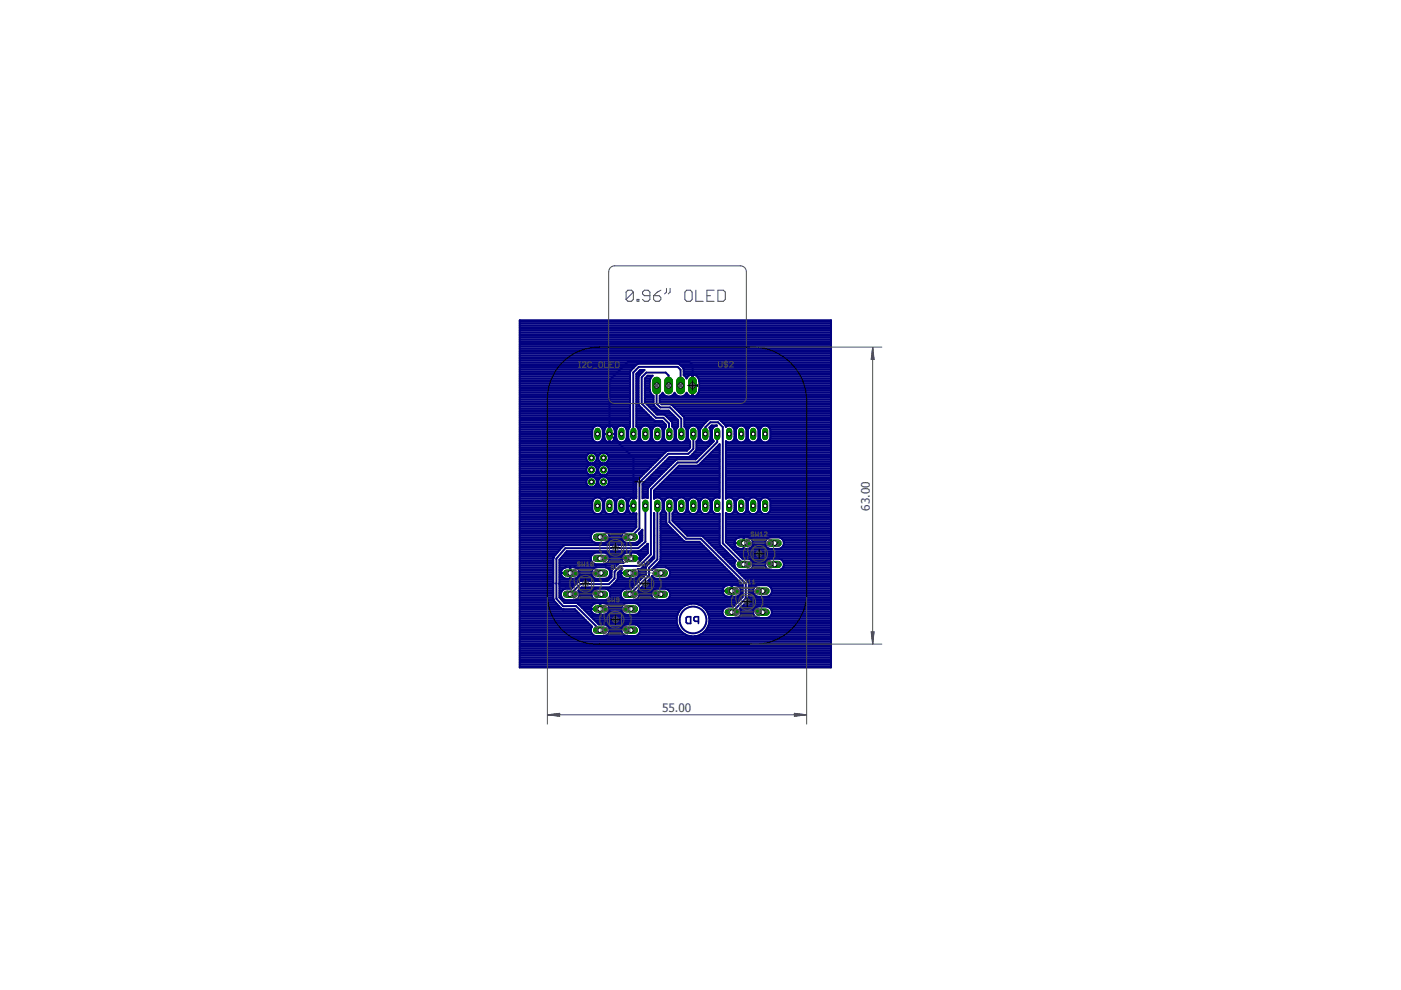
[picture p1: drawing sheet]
<svg xmlns="http://www.w3.org/2000/svg" width="297mm" height="210mm" viewBox="0 0 297 210" stroke-linecap="round" stroke-linejoin="round" font-family="sans-serif">
<defs><g id="words">
<g font-size="2.5" fill="#505050">
<text x="184.4" y="108.2" transform="rotate(-90 184.4 108.2)">63.00</text>
<text x="140.4" y="151">55.00</text>
</g>
</g></defs>
<path d="M145.5 131l.2-.2h.7v1.4h-.7l-.2-.2zM148.1 131.7h-.7l-.3-.2v-.5l.3-.2h.7v1.4" fill="none" stroke="#000080" stroke-width=".36"/>
<g fill="none" stroke="#000080" stroke-width=".42">
<path d="M110.2 67.9h66v73.6h-66zM110.2 79.8h23.4M110.2 79.5h23.4M110.2 79.1h23.4M110.2 78.7h23.4M110.2 78.3h23.8M110.2 78h24.1M110.2 77.6h24.5M110.2 77.2h24.9M110.2 76.9h66M110.2 76.5h66M110.2 76.1h66"/>
<path d="M110.2 75.7h66M110.2 75.4h66M110.2 75h66M110.2 74.6h66M110.2 74.2h66M110.2 73.9h66M110.2 73.5h66M110.2 73.1h66M110.2 72.7h66M110.2 72.3h66M110.2 72h66M110.2 71.6h66"/>
<path d="M110.2 71.2h66M110.2 70.9h66M110.2 70.5h66M110.2 70.1h66M110.2 69.7h66M110.2 69.4h66M110.2 69h66M110.2 68.6h66M110.2 68.2h66M134.9 79.8h.5M134.9 79.5h.7M135.1 77.2l8.7-.1 1 .9 .1 1.6 .7 .6"/>
<path d="M135.1 77.2l-1.5 1.7v11.6l-.4 .6v1.8M135.1 79.1h.9M135.5 78.7h.9M137.1 79.8h1.1M144 77.2h32.2M144.4 77.6h31.8M144.8 78h31.4M144.9 79.5h1.5M144.9 79.1h31.3M144.9 78.7h31.3M144.9 78.3h31.3M145.3 79.8h.5"/>
<path d="M146.7 79.8h.2M146.7 79.5h.2M146.9 79.4a1.36 1.36 0 0 1 1.3 1.3v1h-1.5v-2.3a1.31 1.31 0 0 0-1.1 .8M147.2 79.5h29M147.8 79.8h28.4M110.2 98.2h28.6M110.2 99.7h14.1M110.2 99.3h14.2M110.2 98.9h14.3M110.2 98.6h14.9M110.2 97.8h14.4M110.2 97.5h14.2"/>
<path d="M110.2 97.1h14.1M110.2 96.7h14.2M110.2 96.3h14.4M110.2 95.9h30.8M110.2 95.2h35.8M110.2 94.8h36.1M110.2 94.4h36.1M110.2 94.1h36.1M110.2 93.7h16.1M110.2 93.3h15.6M110.2 92.9h15.4M110.2 92.6h15.4"/>
<path d="M110.2 92.2h15.4M110.2 91.8h15.4M110.2 91.5h15.4M110.2 91.1h15.4M110.2 90.7h15.6M110.2 90.3h16.1M110.2 90h23.4M110.2 89.6h23.4M110.2 89.2h23.4M110.2 88.8h23.4M110.2 88.5h23.4M110.2 88.1h23.4"/>
<path d="M110.2 87.7h23.4M110.2 87.3h23.4M110.2 87h23.4M110.2 86.6h23.4M110.2 86.2h23.4M110.2 85.8h23.4M110.2 85.5h23.4M110.2 85.1h23.4M110.2 84.7h23.4M110.2 84.3h23.4M110.2 84h23.4M110.2 83.6h23.4"/>
<path d="M110.2 83.2h23.4M110.2 82.8h23.4M110.2 82.5h23.4M110.2 82.1h23.4M110.2 81.7h23.4M110.2 81.3h23.4M110.2 81h23.4M110.2 80.6h23.4M110.2 80.2h23.4M125.2 98.2a1.13 1.13 0 0 1-.7-1.7 1.13 1.13 0 0 1 1.9 0 1.13 1.13 0 0 1-.8 1.7M125.8 90.7a1.13 1.13 0 0 1 1.1-.4 1.13 1.13 0 0 1 .9 .8v1.8a1.13 1.13 0 0 1-1.1 .9 1.13 1.13 0 0 1-1.1-.9v-1.8zM125.8 98.6h1.8"/>
<path d="M126.2 96.3h1M126.3 97.8h.8M126.3 98.9h.8M126.4 96.7h.5M126.5 97.5h.4M126.5 99.3h.4M126.5 99.7h.4M126.5 97.1h.4M127.1 90.3h1.7M127.1 93.7h1.7M127.6 90.7h.7M127.6 93.3h.7"/>
<path d="M127.7 98.2a1.13 1.13 0 0 1-.7-1.7 1.13 1.13 0 0 1 1.9 0 1.13 1.13 0 0 1-.7 1.7M127.8 91.1h.3M127.8 92.9h.3M127.8 92.6h.3M127.8 92.2h.3M127.8 91.8h.3M127.8 91.5h.3M128.1 92h2.2M128.1 92.9l.3 .5 .4 .3M128.3 98.6h10.1M128.8 96.3h11.8M128.8 93.7h.8"/>
<path d="M128.8 90.3h.8M128.8 90.3l-.4 .3-.3 .5v1.8M128.8 97.8h10.3M128.8 98.9h9.2M129 96.7h11.3M129 97.5h10.5M129 99.3h8.6M129.1 99.7h8.2M129.1 97.1h10.8M129.2 92l5.1 5.1v11.9M129.2 93.7h.1M129.2 93.3h.1"/>
<path d="M129.2 92.9h.1M129.2 92.6h.1M129.2 92.2h.1M129.2 91.8h.1M129.2 91.5h.1M129.2 91.1h.1M129.2 90.7h.1M129.2 90.3h.1M129.6 90.3l.5 .3 .2 .7v1.8l-.7 .6M129.6 93.7h1.7M129.6 90.3h1.8M130.1 90.7h.8"/>
<path d="M130.1 93.3h.8M130.3 92.9h.4M130.3 91.1h.4M130.3 92.6h.4M130.3 92.2h.4M130.3 91.8h.4M130.3 91.5h.4M131.1 90.4a1.14 1.14 0 0 1 1.8 .7v1.8a1.13 1.13 0 0 1-1.1 .9 1.13 1.13 0 0 1-1.1-.9v-1.8zM132.2 90.3h1.4M132.2 93.7h1.7M132.7 93.3h.7M132.7 90.7h.7"/>
<path d="M132.8 92.9h.4M132.8 91.1h.4M132.9 92.6h.3M132.9 92.2h.3M132.9 91.8h.3M132.9 91.5h.3M133.2 92.9a1.12 1.12 0 0 0 1.1 .9 1.12 1.12 0 0 0 1.1-.9v-1.8l-.5-.7v-11.1l.8-.9h1l-1.3 1.5v5.8l3.3 3.5h1.7l.8 .9v.4l-.4 .6v1.8a1.13 1.13 0 0 0 1.1 .9 1.13 1.13 0 0 0 1.1-.9M134.7 93.7h1.7M134.9 90.3h1.5M134.9 90h6.2M134.9 89.6h5.8M134.9 89.2h3.9"/>
<path d="M134.9 88.8h3.5M134.9 88.5h3.1M134.9 88.1h2.7M134.9 87.7h2.3M134.9 87.3h2M134.9 87h1.6M134.9 86.6h1.2M134.9 86.2h.8M134.9 85.8h.5M134.9 85.5h.5M134.9 85.1h.5M134.9 84.7h.5"/>
<path d="M134.9 84.3h.5M134.9 84h.5M134.9 83.6h.5M134.9 83.2h.5M134.9 82.8h.5M134.9 82.5h.5M134.9 82.1h.5M134.9 81.7h.5M134.9 81.3h.5M134.9 81h.5M134.9 80.6h.5M134.9 80.2h.5"/>
<path d="M135.2 93.3h.7M135.2 90.7h.7M135.4 92.9h.4M135.4 91.1h.4M135.4 92.6h.3M135.4 92.2h.3M135.4 91.8h.3M135.4 91.5h.3M135.7 92.9v-1.8a1.13 1.13 0 0 1 1.1-.9 1.13 1.13 0 0 1 1.1 .9v1.8M135.7 92.9a1.13 1.13 0 0 0 1.1 .9 1.13 1.13 0 0 0 1.1-.9M136.7 85.1h1.9M136.7 84.7h1.9"/>
<path d="M136.7 84.3h1.9M136.7 84h1.9M136.7 83.6h1.4M136.7 83.2h1.2M136.7 82.8h1.1M136.7 82.5h1.1M136.7 82.1h1.1M136.7 81.7h1.1M136.7 81.3h1.1M136.7 81h1.1M136.7 80.6h1.1M136.8 80.2h1.1"/>
<path d="M136.9 85.5h1.7M137.2 90.3h1.8M137.2 85.8h1.4M137.3 93.7h1.7M137.6 86.2h1.3M137.8 93.3h.7M137.8 90.7h.7M137.9 92.9h.4M137.9 91.1h.4M137.9 92.6h.4M137.9 92.2h.4M137.9 91.8h.4"/>
<path d="M137.9 91.5h.4M138 86.6h1.3M138.4 87h1.3M138.4 90.7a1.13 1.13 0 0 1 1.2-.4 1.13 1.13 0 0 1 .9 .8v1.8a1.13 1.13 0 0 1-1.1 .9 1.13 1.13 0 0 1-1.1-.9v-1.8zM138.7 87.3h3.3M139.1 87.7h3.3M139.1 99.7h2M139.2 81.7v3.9l.8 .8h2l2.4 2.4v3.2M139.5 99.3h2M139.8 90.3h1.4M139.8 93.7h1.7M139.9 85.1h36.3"/>
<path d="M139.9 84.7h36.3M139.9 84.3h36.3M139.9 84h1.3M139.9 98.9h2M140 85.5h36.2M140.3 98.6h2M140.3 93.3h.7M140.3 90.7h.7M140.3 83.6h.4M140.5 92.9h.3M140.5 91.1h.3M140.5 92.6h.3"/>
<path d="M140.5 92.2h.3M140.5 91.8h.3M140.5 91.5h.3M140.6 98.2h2M141 97.8h2M141.1 88.1h1.7M141.4 97.5h2M141.5 88.5h1.7M141.5 95.6l-6.5 6.4-.1 3.7M141.8 81.7v-2.1l-.7-.6h-4l-1 1v5.6l3 3h1.6l1.1 1.2 .1 2.2M141.8 97.1h6M141.8 88.8h1.8"/>
<path d="M142.2 89.2h1.6M142.3 84h1.4M142.3 93.7h1.7M142.4 85.8l2.6 2.6 .1 2 .5 .7v1.8M142.4 85.8h33.8M142.5 89.6h1.3M142.5 90.3h1.3M142.5 90h1.3M142.8 86.2h33.4M142.8 93.3h.7M142.8 90.7h.8M142.8 83.6h.4"/>
<path d="M143 99.7h9.6M143 92.9h.4M143 91.1h.4M143 92.9v-1.8l-.5-.7-.1-1-1.4-1.4-1.7-.1-2.6-2.6v-5l.6-.6h1.1l-.4 .3-.2 .5v2.5l.2 .5 .6 .4 .1 2.1 1.2 1.1h1.9l2 2v1.4l-.5 .6v1.8a1.13 1.13 0 0 0 1.2 .9 1.13 1.13 0 0 0 1.1-.9M143 92.6h.3M143 92.2h.3M143 91.8h.3M143 91.5h.3M143.2 86.6h33M143.4 99.3h9.2M143.6 87h32.6M143.7 98.9h8.9"/>
<path d="M143.9 87.3h32.3M144.3 81.7v-3.3l-.6-.6h-8.3l-1.1 1.2v13M144.3 87.7h31.9M144.4 92h.1M144.7 88.1h31.5M144.9 93.7h1.4M144.9 84h1.4M145 88.5h31.2M145.1 90.3h1.5M145.1 90h4.1M145.1 89.6h4.5M145.1 89.2h4.9"/>
<path d="M145.1 88.8h31.1M145.4 93.3h.7M145.4 90.7h.7M145.4 83.6h.4M145.5 92.9h.4M145.5 91.1h.4M145.6 92.6h.3M145.6 92.2h.3M145.6 91.8h.3M145.6 91.5h.3M145.6 80.2h.1M145.8 83.6l-.2-.3a1.39 1.39 0 0 1-1.3 .8 1.39 1.39 0 0 1-1.3-.8 1.39 1.39 0 0 1-1.2 .8 1.39 1.39 0 0 1-1.3-.8l-.6 .6v1.4l.4 .4 2.1 .1"/>
<path d="M146.4 96.7h1.8M146.7 84h.2M146.7 83.6h.2M146.7 83.2h.2M146.7 82.8h.2M146.7 82.5h.2M146.7 82.1h.2M146.7 81.3h.2M146.7 81h.2M146.7 80.6h.2M146.7 80.2h.2M146.8 96.3h1.8"/>
<path d="M146.9 81.7h29.3M147 92v3.2l-1.1 1h-4.2l-6.1 6.1v9.8l-1.8 1.8M147.2 95.9h1.7M147.4 90.3h1.5M147.4 84h28.8M147.5 95.6h1.8M147.7 95.2h2M147.7 94.8h2.4M147.7 94.4h2.7M147.7 94.1h3.1M147.7 93.7h1.4M147.9 83.6l-.5 .4-.5 .1v-6.7l-.9-.8h-12.8l-4 4v13.2"/>
<path d="M147.9 83.6h28.3M147.9 93.3h.7M147.9 90.7h.7M148.1 92.9h.3M148.1 91.1h.3M148.1 92.9v-1.8a1.13 1.13 0 0 0-1.1-.9 1.13 1.13 0 0 0-1.1 .9v1.8l.4 .7v1.3l-.7 .7h-35.4M148.1 92.9l-.4 .7-.1 1.9-1.3 1.3-4.4 .1-5.7 5.7v3l.4-.1 .8 .1 .1-2.2 5.8-5.9 4.2-.1 3.9-3.9-.4-.6M148.1 92.6h.3M148.1 92.2h.3M148.1 91.8h.3M148.1 91.5h.3M148.1 80.2h28.1"/>
<path d="M148.1 83.2l.1-1.4h-1.5v2.3l-.4-.1-.5-.4M148.1 83.2l-.2 .4M148.1 83.2h28.1M148.2 98.6h4.4M148.2 82.8h28M148.2 80.6h28M148.2 82.5h28M148.2 82.1h28M148.2 81.3h28M148.2 81h28M148.5 98.2h4.1M148.9 97.8h3.7"/>
<path d="M149.3 97.5h3.3M149.5 92v-1.4l1.1-1.1h1.6l1 1.1v24.6l4.5 4.5M149.7 97.1h2.9M149.9 93.7h1.3M150.1 96.7h2.5M150.4 96.3h2.2M150.5 93.3h.7M150.5 90.7h.7M150.6 92.9h.4M150.6 91.1h.4M150.6 92.9a1.13 1.13 0 0 1-1.1 .9 1.13 1.13 0 0 1-1.1-.9v-1.8l.2-.4 1.6-1.7h2.4l1.2 1.2 .1 .3a1.11 1.11 0 0 1 1.8 .6v1.8M150.6 92.9v-1.8l-.2-.4 .5-.5 1.1 .1a1.09 1.09 0 0 0-1 .8v1.8"/>
<path d="M150.6 92.6h.4M150.6 92.2h.4M150.6 91.8h.4M150.6 91.5h.4M150.7 90.3h1M150.8 95.9h1.8M151.2 95.6h1.4M151.6 95.2h1M151.9 94.8h.7M152.1 92v1.7l-4.3 4.4h-4.1l-5.7 5.6v13.9l-2.4 2.4h-4.1l-1.2 1.2v1.4l-1.2 1.2h-6l-2.2 2.2M152.3 94.4h.3M152.8 89.2h23.4"/>
<path d="M153.2 89.6h23M153.6 90h22.6M153.9 90.3h.3M153.9 98.2h22.3M153.9 95.6h22.3M153.9 99.7h22.3M153.9 99.3h22.3M153.9 98.9h22.3M153.9 98.6h22.3M153.9 97.8h22.3M153.9 97.5h22.3M153.9 97.1h22.3"/>
<path d="M153.9 96.7h22.3M153.9 96.3h22.3M153.9 95.9h22.3M153.9 95.2h22.3M153.9 94.8h22.3M153.9 94.4h22.3M153.9 94.1h22.3M153.9 93.7h.3M155 93.7h1.7M155 90.3h1.7M155.5 90.7h.7M155.5 93.3h.7"/>
<path d="M155.7 92.9h.4M155.7 91.1h.4M155.7 92.9a1.11 1.11 0 0 1-1.8 .6v12.2a1.13 1.13 0 0 1 1.8 .7v1.7l-.1 .4-.8 .5M155.7 92.6h.3M155.7 92.2h.3M155.7 91.8h.3M155.7 91.5h.3M156.2 90.7a1.13 1.13 0 0 1 1.2-.4 1.13 1.13 0 0 1 .9 .8v1.8a1.13 1.13 0 0 1-1.1 .9 1.13 1.13 0 0 1-1.2-.9v-1.8zM157.5 90.3h1.8M157.6 93.7h1.7M158.1 90.7h.7M158.1 93.3h.7"/>
<path d="M158.2 91.1h.4M158.2 92.9h.4M158.3 92.6h.3M158.3 92.2h.3M158.3 91.8h.3M158.3 91.5h.3M159 90.4a1.14 1.14 0 0 1 1.8 .7v1.8a1.13 1.13 0 0 1-1.1 .9 1.13 1.13 0 0 1-1.1-.9v-1.8zM160.1 90.3h1.7M160.1 93.7h1.7M160.6 93.3h.7M160.6 90.7h.7M160.8 91.1h.3"/>
<path d="M160.8 92.9h.3M160.8 92.6h.3M160.8 92.2h.3M160.8 91.8h.3M160.8 91.5h.3M161.6 90.4a1.14 1.14 0 0 1 1.7 .7v1.8a1.13 1.13 0 0 1-1.1 .9 1.13 1.13 0 0 1-1.1-.9v-1.8zM162.6 90.3h13.6M162.6 93.7h13.6M163.1 93.3h13.1M163.1 90.7h13.1M163.3 92.9h12.9M163.3 91.1h12.9"/>
<path d="M163.3 92.6h12.9M163.3 92.2h12.9M163.3 91.8h12.9M163.3 91.5h12.9M110.2 113.9h15.1M110.2 109.1h24.7M110.2 113.5h15.1M110.2 119.9h7.1M110.2 119.5h7.1M110.2 119.2h7.1M110.2 118.8h7.1M110.2 118.4h7.1"/>
<path d="M110.2 118h7.2M110.2 117.7h7.6M110.2 117.3h7.9M110.2 116.9h8.2M110.2 116.5h8.5M110.2 116.2h8.8M110.2 115.8h9.2M110.2 115.4h25M110.2 115h15.9M110.2 114.7h15.4M110.2 114.3h15.1M110.2 113.2h15.3"/>
<path d="M110.2 112.8h15.7M110.2 112.4h24.1M110.2 112.1h24.4M110.2 111.7h24.7M110.2 111.3h24.7M110.2 110.9h24.7M110.2 110.6h24.7M110.2 110.2h24.7M110.2 109.8h24.7M110.2 109.4h24.7M110.2 108.7h15.7M110.2 108.3h15.4"/>
<path d="M110.2 107.9h15.4M110.2 107.5h15.4M110.2 107.2h15.4M110.2 106.8h15.4M110.2 106.4h15.4M110.2 106.1h15.5M110.2 105.7h15.8M110.2 105.3h24.7M110.2 104.9h24.7M110.2 104.6h24.7M110.2 104.2h24.7M110.2 103.8h24.7"/>
<path d="M110.2 103.4h24.7M110.2 103.1h14.5M110.2 102.7h14.2M110.2 102.3h14.1M110.2 101.9h14.1M110.2 101.6h14.3M110.2 101.2h14.7M110.2 100.8h25.9M110.2 100.4h14.5M110.2 100.1h14.2M117.4 118.1h.1M117.4 118.1l-.1 9 1.5 1.8"/>
<path d="M118.6 119.9h12.1M118.6 119.5h7.4M118.6 119.2h6.9M118.6 118.8h6.7M118.9 118.4h6.4M119.2 118h6.1M119.5 115.7h.1M119.5 115.7l-2.1 2.4M119.5 117.7h6M119.8 117.3h6.2M120 115.5l-.5 .2M120 115.5v.1"/>
<path d="M120.1 116.9h17.3M124.5 101.5a1.14 1.14 0 0 0 .9 1.8 1.14 1.14 0 0 0 1-1.8M124.5 101.5a1.15 1.15 0 0 1 1.9 0M125.5 113.2a1.25 1.25 0 0 0 .7 1.9h2a1.25 1.25 0 0 0 .8-1.9M125.5 113.2l.7-.6h2l.8 .6M125.8 117.4l.4-.2h2a1.24 1.24 0 0 1 1 1.2 1.24 1.24 0 0 1-1 1.2h-2a1.24 1.24 0 0 1-.9-1 1.24 1.24 0 0 1 .5-1.2zM125.9 101.2h1.5M126.1 103.1h1.2M126.2 100.4h1M126.4 101.6h.6M126.4 102.7h.6M126.4 100.1h.5"/>
<path d="M126.5 109l-.7-.5-.2-.4v-1.7a1.13 1.13 0 0 1 1.1-.9 1.13 1.13 0 0 1 1.1 .9v1.7l-.2 .4-.7 .5M126.5 101.9h.4M126.5 102.3h.4M127 101.5a1.15 1.15 0 0 1 1.9 0M127 101.5a1.14 1.14 0 0 0 1 1.8 1.14 1.14 0 0 0 .9-1.8M127.3 105.7h1.3M127.5 108.7h.9M127.7 106.1h.5M127.7 108.3h.5M127.8 107.9h.3M127.8 107.5h.3M127.8 107.2h.3"/>
<path d="M127.8 106.8h.3M127.8 106.4h.3M128.4 115h4.2M128.4 119.5h2.7M128.5 101.2h7.3M128.5 117.3h4M128.6 112.8h3.8M128.6 103.1h6.3M128.7 100.4h7.8M128.9 101.6h6.5M128.9 114.7h3.2M128.9 102.7h6"/>
<path d="M129 119.2h3M129 117.7h3M129 100.1h7.9M129 109l-.7-.5-.2-.4v-1.7a1.13 1.13 0 0 1 1.1-.9 1.13 1.13 0 0 1 1.1 .9v1.7l-.1 .4-.7 .5M129 113.2h3M129.1 101.9h5.9M129.1 102.3h5.8M129.2 118.8h2.6M129.2 114.3h2.6M129.2 113.5h2.6M129.2 118h2.6M129.2 113.9h2.6"/>
<path d="M129.2 118.4h4.5M129.9 105.7h1.2M130 108.7h1M130.2 106.1h.6M130.3 108.3h.4M130.3 107.9h.4M130.3 107.5h.4M130.3 107.2h.4M130.3 106.8h.4M130.3 106.4h.4M131.6 109l-.8-.5-.1-.4v-1.7a1.13 1.13 0 0 1 1.1-.9 1.13 1.13 0 0 1 1.1 .9v1.7l-.2 .4-.7 .5M131.8 118.4h1.9v-1.2h-.8a1.23 1.23 0 0 0-1.1 1.1h3.9a1.23 1.23 0 0 0-1.1-1.1h-.8v1.2h1.9"/>
<path d="M131.8 118.4v.1M131.8 118.5l.4 .8-1.1 .1-1.4 1.5-.1 1.5-.8 .8-6.1 .1M132.4 105.7h1.3M132.6 108.7h.9M132.7 106.1h.6M132.8 108.3h.5M132.9 107.9h.3M132.9 107.5h.3M132.9 107.2h.3M132.9 106.8h.3M132.9 106.4h.3M133.2 107.3h1.1"/>
<path d="M133.7 118h.1M133.7 117.7h.1M133.7 117.3h.1M133.8 118.4h.1M133.8 118.4h2.4M134.3 108.7h.1M134.3 108.3h.1M134.3 107.9h.1M134.3 107.5h.1M134.3 107.2h.1M134.3 106.8h.1M134.3 106.4h.1"/>
<path d="M134.3 106.1h.1M134.3 105.7h.1M134.4 109l.5-.2v3l-.9 .8h-1.3a1.25 1.25 0 0 0-1 1.3 1.25 1.25 0 0 0 1 1.2h2a1.25 1.25 0 0 0 .8-1.9M134.9 105.6a1.09 1.09 0 0 0-1.7 .9v1.5a1.08 1.08 0 0 0 1 1M134.9 105.6v.1M134.9 115h.8M135 117.3h2.4M135.4 119.2h.1M135.4 114.7h.7M135.5 116.9h-15.3l-1.6 1.8v5M135.5 117.7h1.5M135.5 113.2h.7"/>
<path d="M135.7 118.8h.1M135.7 114.3h.5M135.7 113.5h.5M135.7 118h.9M135.7 113.9h.5M135.7 118.4v.1M135.7 118.5l-.3 .7M135.8 112.8h.4M136 112.6l-.6 .5 .1 .1M136 112.6h.1M136 116.5h1.4M136.1 112.4l-.1 .2"/>
<path d="M136.1 112.4l.1-.1v2.3l-1.1 1h-15.1M136.1 112.4h.1M136.2 105.3h1.2M136.2 104.9h1.2M136.2 104.6h1.2M136.2 104.2h1.2M136.2 103.8h1.2M136.2 103.4h1.2M136.2 103.1h1.6M136.2 102.7h1.9M136.4 116.2h1M136.5 102.3h2"/>
<path d="M136.6 119.9h.6M136.8 115.8h.6M136.8 107.3v7.6l-1.5 1.3h-15.4l-1.9 2.2v8.5l1.4 1.6h2.7l5.2 5.1M136.9 101.9h2M137 119.5h.5M137.2 115.4l-1.8 1.5M137.2 115.4l.2-.1v2M137.2 115.4h.2M137.3 101.6h2M137.3 119.2h.6M137.4 117.3l-2.1 2M137.6 101.2h2"/>
<path d="M137.7 118.8h.6M138 100.8h2M138.1 118.4h.6M138.4 100.4h2M138.5 118h.2M138.7 113.9h.1M138.7 109.1h.1M138.7 117.7l-.1 .2-2.6 2.7h-.8l.3 .4M138.7 117.7v-8.9v9.5l-1.8 2M138.7 113.5h.1M138.7 117.7h.1M138.7 117.3h.1"/>
<path d="M138.7 116.9h.1M138.7 116.5h.1M138.7 116.2h.1M138.7 115.8h.1M138.7 115.4h.1M138.7 115h.1M138.7 114.7h.1M138.7 114.3h.1M138.7 113.2h.1M138.7 112.8h.1M138.7 112.4h.1M138.7 112.1h.1"/>
<path d="M138.7 111.7h.1M138.7 111.3h.1M138.7 110.9h.1M138.7 110.6h.1M138.7 110.2h.1M138.7 109.8h.1M138.7 109.4h.1M138.7 105.7h.1M138.7 105.3h13.9M138.7 104.9h13.9M138.7 104.6h13.9M138.7 104.2h13.9"/>
<path d="M138.8 100.1h2M138.9 103.8h13.7M139 119.9h14.3M139.3 103.4h13.3M139.4 107.3v11.3l-1.8 1.8v1.6l-4 4M139.4 119.5h13.6M139.6 103.1h13M139.7 119.2h.1M139.8 119.2h12.8M140 102.7h12.6M140 118.8h12.2M140 113.9h4.2"/>
<path d="M140 118.8l-1.7 1.9v.2l.3-.4 .5-.2M140 109.1h1.3M140 113.5h3.8M140 118.4h11.8M140 118h11.4M140 117.7h11.1M140 117.3h10.7M140 116.9h10.3M140 116.5h10M140 116.2h9.6M140 115.8h9.2M140 115.4h8.8"/>
<path d="M140 115h8.5M140 114.7h4.9M140 114.3h4.6M140 113.2h3.4M140 112.8h3.1M140 112.4h2.7M140 112.1h2.3M140 111.7h1.9M140 111.3h1.6M140 110.9h1.3M140 110.6h1.3M140 110.2h1.3"/>
<path d="M140 109.8h1.3M140 109.4h1.3M140 105.7h1.3M140.2 108.7h.9M140.4 106.1h.5M140.4 102.3h12.2M140.4 108.3h.5M140.5 107.9h.3M140.5 107.5h.3M140.5 107.2h.3M140.5 106.8h.3M140.5 106.4h.3"/>
<path d="M140.8 101.9h11.8M141.1 101.6h11.5M141.5 101.2h11.1M141.9 100.8h10.7M141.9 107.3v3.4l3.5 3.5h3.2l9.5 9.6v3.1l-2.9 2.9M142.2 100.4h10.4M142.6 109.1h10M142.6 110.2h10M142.6 109.8h10M142.6 109.4h10M142.6 105.7h1.2M142.6 100.1h10"/>
<path d="M142.7 110.6h9.9M142.7 108.7h1M142.9 106.1h.6M143 108.3h.4M143 107.9h.3M143 107.5h.3M143 107.2h.3M143 106.8h.3M143 106.4h.3M143.1 110.9h9.5M143.4 111.3h9.2M143.8 111.7h8.8"/>
<path d="M144.2 112.1h8.4M144.2 109l-.7-.5-.2-.4v-1.7a1.13 1.13 0 0 1 1.2-.9 1.13 1.13 0 0 1 1.1 .9v1.7l-.2 .4-.7 .5M144.6 112.4h8M144.9 112.8h7.7M145.1 105.7h1.2M145.2 108.7h1M145.3 113.2h7.3M145.4 106.1h.6M145.5 108.3h.5M145.6 107.9h.3M145.6 107.5h.3M145.6 107.2h.3"/>
<path d="M145.6 106.8h.3M145.6 106.4h.3M146.8 109l-.8-.5-.1-.4v-1.7a1.13 1.13 0 0 1 1.1-.9 1.13 1.13 0 0 1 1.1 .9v1.7l-.2 .4-.7 .5M147.7 105.7h1.2M147.8 108.7h.9M148 106.1h.5M148 108.3h.5M148.1 107.9h.3M148.1 107.5h.3M148.1 107.2h.3M148.1 106.8h.3M148.1 106.4h.3"/>
<path d="M148.7 113.6l10.1 10M149.2 113.9h3.4M149.3 109l-.7-.5-.2-.4v-1.7a1.13 1.13 0 0 1 1.1-.9 1.13 1.13 0 0 1 1.1 .9v1.7l-.1 .4-.7 .5M149.6 114.3h3M149.9 114.7h2.7M150.2 105.7h1.2M150.3 115h2.3M150.3 108.7h1M150.5 106.1h.6M150.6 108.3h.4M150.6 107.9h.4M150.6 107.5h.4"/>
<path d="M150.6 107.2h.4M150.6 106.8h.4M150.6 106.4h.4M150.7 115.4h1.9M151.1 115.8h1.8M151.4 116.2h1.9M151.8 116.5h1.8M151.8 109l-.7-.5-.1-.4v-1.7a1.12 1.12 0 0 1 1.6-.8v-11.4l-4.5 4.4-4.1 .1-5.3 5.3v1.7a1.13 1.13 0 0 1 1.8 .7v1.7l-.5 .7v10M152.2 116.9h1.8M152.3 109l.3-.1v6.4l3.4 3.6-.3 .5v.5M152.6 113.5l-6.9 .1-3.1-3.2v-1.6l.4-.7v-1.7a1.13 1.13 0 0 0-1.1-.9 1.13 1.13 0 0 0-1.1 .9v1.7l.5 .7 .1 2.3 3.7 3.7 3.2 .1 9.2 9.1v2.6l-2.1 2h-1.2a1.24 1.24 0 0 0-1 1.2 1.24 1.24 0 0 0 1 1.2h2a1.22 1.22 0 0 0 .7-1.9l1.9-2.1M152.6 117.3h1.8"/>
<path d="M153 117.7h1.8M153.3 118h1.9M153.7 118.4h1.8M153.9 113.9h22.3M153.9 109.1h22.3M153.9 113.5h22.3M153.9 114.7h1.9M153.9 114.3h2.2M153.9 113.2h22.3M153.9 112.8h22.3M153.9 112.4h22.3M153.9 112.1h22.3"/>
<path d="M153.9 111.7h22.3M153.9 111.3h22.3M153.9 110.9h22.3M153.9 110.6h22.3M153.9 110.2h22.3M153.9 109.8h22.3M153.9 109.4h22.3M153.9 105.7h.1M153.9 105.3h22.3M153.9 104.9h22.3M153.9 104.6h22.3M153.9 104.2h22.3"/>
<path d="M153.9 103.8h22.3M153.9 103.4h22.3M153.9 103.1h22.3M153.9 102.7h22.3M153.9 102.3h22.3M153.9 101.9h22.3M153.9 101.6h22.3M153.9 101.2h22.3M153.9 100.8h22.3M153.9 100.4h22.3M153.9 100.1h22.3M154 115h1.7"/>
<path d="M154.1 118.8h1.8M154.4 109l-.5-.2v6.1l3.5 3.5h1.3a1.25 1.25 0 0 1 1 1.5M154.4 115.4h1.3M154.5 119.2h1.3M154.8 115.8h1.1M154.8 119.5h.9M155.2 116.2h1.1M155.2 119.9h.5M155.3 105.7h1.2M155.4 108.7h1M155.5 116.5h20.7M155.6 106.1h.6"/>
<path d="M155.6 108.3h.5M155.7 119.9l.2 .5 .8 .5h2l.5-.2M155.7 115h4M155.7 107.9h.3M155.7 107.5h.3M155.7 107.2h.3M155.7 106.8h.3M155.7 106.4h.3M155.9 116.9h20.3M156.3 117.3h19.9M156.6 117.7h19.6M156.8 113.9a1.24 1.24 0 0 0-1.1 1.1"/>
<path d="M156.9 109l-.7-.5-.2-.4v-1.7a1.13 1.13 0 0 1 1.2-.9 1.13 1.13 0 0 1 1.1 .9v1.7l-.2 .4-.7 .5M157 118h19.2M157.4 118.4h18.8M157.6 113.9v2.5h-.8a1.23 1.23 0 0 1-1.1-1.2h4v.2M157.6 116.2h.2M157.6 115.8h.2M157.6 115.4h.2M157.6 115h.2M157.6 114.7h.2M157.6 114.3h.2M157.8 113.9v2.5h.8l.5-.2M157.8 105.7h1.2"/>
<path d="M157.9 108.7h1M158.1 106.1h.6M158.2 108.3h.4M158.3 107.9h.3M158.3 107.5h.3M158.3 107.2h.3M158.3 106.8h.3M158.3 106.4h.3M158.6 113.9a1.24 1.24 0 0 1 1.1 1.1M159.1 116.2h3.6M159.3 118.8h3.3M159.3 114.3h3.3"/>
<path d="M159.5 109l-.8-.5-.1-.4v-1.7a1.13 1.13 0 0 1 1.1-.9 1.13 1.13 0 0 1 1.1 .9v1.7l-.2 .4-.7 .5M159.5 115.8h2.9M159.6 119.2h2.7M159.6 114.7h2.7M159.7 115.4l-.6 .8M159.7 115.4h2.5M159.7 119.9l-.5 .8M159.7 119.9h2.5M159.7 119.5h2.5M159.7 115h2.5M160.3 105.7h1.3M160.5 108.7h.9"/>
<path d="M160.7 106.1h.5M160.7 108.3h.5M160.8 107.9h.3M160.8 107.5h.3M160.8 107.2h.3M160.8 106.8h.3M160.8 106.4h.3M162 109l-.7-.5-.2-.4v-1.7a1.13 1.13 0 0 1 1.1-.9 1.13 1.13 0 0 1 1.1 .9v1.7l-.1 .4-.7 .5M162.2 119.9a1.25 1.25 0 0 1 1-1.5h2a1.25 1.25 0 0 1 1 1.5M162.2 119.9l.6 .8M162.9 105.7h13.3M163 108.7h13.2"/>
<path d="M163.2 113.9a1.25 1.25 0 0 0-1 1 1.25 1.25 0 0 0 .6 1.3M163.2 106.1h13M163.3 108.3h12.9M163.3 107.9h12.9M163.3 107.5h12.9M163.3 107.2h12.9M163.3 106.8h12.9M163.3 106.4h12.9M165.2 113.9a1.25 1.25 0 0 1 1 1.2 1.25 1.25 0 0 1-1 1.3h-2l-.4-.2M165.7 116.2h10.5M165.8 118.8h10.4M165.8 114.3h10.4"/>
<path d="M166 115.8h10.2M166.1 119.2h10.1M166.1 114.7h10.1M166.2 119.9l-.5 .8-.5 .2h-2l-.4-.2M166.2 119.9h10M166.2 119.5h10M166.2 115.4h10M166.2 115h10M110.2 124.8h7.1M110.2 120.3h7.1M110.2 128.5h8.3M110.2 128.9h8.7"/>
<path d="M110.2 121.4h7.1M110.2 122.5h7.1M110.2 139.8h66M110.2 139.4h66M110.2 139h66M110.2 138.6h66M110.2 138.3h66M110.2 137.9h66M110.2 137.5h66M110.2 137.1h66M110.2 136.8h66M110.2 136.4h66"/>
<path d="M110.2 136h66M110.2 135.6h66M110.2 135.3h66M110.2 134.9h36.3M110.2 134.5h15.4M110.2 134.1h15.2M110.2 133.8h15.1M110.2 133.4h15.1M110.2 133h15.2M110.2 132.7h15.1M110.2 132.3h14.7M110.2 131.9h14.4"/>
<path d="M110.2 131.5h14M110.2 131.1h13.6M110.2 130.8h13.3M110.2 130.4h12.9M110.2 130h12.5M110.2 129.6h12.1M110.2 129.3h11.8M110.2 128.1h8M110.2 127.8h7.6M110.2 127.4h7.3M110.2 127h7.1M110.2 126.7h7.1"/>
<path d="M110.2 126.3h7.1M110.2 125.9h7.1M110.2 125.5h7.1M110.2 125.2h7.1M110.2 124.4h7.1M110.2 124h7.1M110.2 123.7h7.1M110.2 123.3h7.1M110.2 122.9h7.1M110.2 122.2h7.1M110.2 121.8h7.1M110.2 121h7.1"/>
<path d="M110.2 120.7h7.1M117.3 123.6h.1M118.6 124.8h2.6M118.6 120.3h1.4M118.6 121.4h6.8M118.6 122.5h.9M118.6 126.7l1.1 1.1h2.6M118.6 123.7v3M118.6 126.7h.5M118.6 126.3h.3M118.6 125.9h.3M118.6 125.5h.4"/>
<path d="M118.6 125.2h.7M118.6 124.4h3M118.6 124h3.3M118.6 123.7h3.7M118.6 123.3h4.1M118.6 122.9h10.5M118.6 122.2h.5M118.6 121.8h.4M118.6 121h.4M118.6 120.7h.7M118.8 128.9l.2 .2M118.9 127h.5"/>
<path d="M119 129.1h.1M119 121l.3-.4 .7-.3h1.9l.5 .3 .4 .4M119 121l-.1 .5M119 129.1l2.9 .1 3.6 3.7-.2 .5M119.1 126.7l.8 .5h2l.8-.5M119.3 129.2h.1M119.3 127.4h37.4M119.6 127.8h36.7M119.9 124.8a1.24 1.24 0 0 0-.8 1.9M120.8 120.3v2.4h-.8a1.18 1.18 0 0 1-1.1-1.2h4l-.2 .6-.4 .4M120.8 122.5h.1M120.8 122.2h.1"/>
<path d="M120.8 121.8h.1M120.8 121h.1M120.8 120.7h.1M120.9 120.3v2.4l1.4-.2M121.8 120.3h8.5M122 127.8v.1M122.3 127.8l.2 .2M122.3 127.8v.1M122.3 122.5h3.7M122.4 127h3.5M122.5 128h.1M122.5 128l.2 .1"/>
<path d="M122.6 120.7h3.2M122.7 123.3l-1.5 1.5M122.7 128.1l4.3 4.3h1.2l.5 .2 .5 .8M122.7 125.2h3.1M122.7 122.2h2.9M122.7 128.1h3M122.7 126.7h2.9M122.8 121l.1 .5M122.8 125.5h2.7M122.8 121h2.7M122.9 121.8h2.5M122.9 126.3l-.2 .4"/>
<path d="M122.9 126.3h2.5M122.9 125.9h2.5M123.1 128.5h2.3M123.4 128.9h1.9M123.8 129.3h1.5M124.2 129.6h1.2M124.6 130h1.1M124.9 130.4h18.7M125.3 133.4a1.25 1.25 0 0 0 .9 1.5h2a1.25 1.25 0 0 0 1-1.5M125.3 130.8h18.2M125.4 126.3l.2 .4 .8 .5h2l.8-.5M125.6 128.3l.4-.3 1.2-.1v2.4h-.8a1.18 1.18 0 0 1-1.1-1.1h3.9a1.18 1.18 0 0 1-1.1 1.1h-.8v-2.4a1.54 1.54 0 0 1 1.8 .6l.1 .6h-3.9z"/>
<path d="M125.6 122.2l.3 .3M125.7 131.1h17.8M125.9 122.5l.5 .2h2l.4-.2M126.1 131.5h17.4M126.4 124.8a1.25 1.25 0 0 0-1 1.5M126.4 120.3a1.25 1.25 0 0 0-.8 1.9M126.4 131.9h17.1M126.8 132.3h16.8M127.2 128.5h.1M127.2 128.9h.1M127.2 130h.1M127.2 129.6h.1"/>
<path d="M127.2 129.3h.1M127.2 128.1h.1M128.4 120.3a1.25 1.25 0 0 1 .8 1.9M128.4 124.8a1.21 1.21 0 0 1 1 1.5M128.7 132.7h3.5M128.8 128.1h3.4M128.8 130h3.4M128.8 122.5h.7M128.8 134.5h3.3M128.9 127h3.2M129 125.2h3M129.1 120.7h.8"/>
<path d="M129.1 128.5h2.8M129.1 133h2.8M129.1 129.6h2.8M129.1 134.1h2.8M129.2 122.2l-.4 .3M129.2 128.9h2.6M129.2 122.2h.4M129.2 133.8h2.6M129.2 133.4h2.6M129.2 129.3h2.6M129.2 126.7h2.6M129.3 125.5h2.4"/>
<path d="M129.3 121h.4M129.3 121.8h.3M129.4 126.3l-.2 .4M129.4 121.4h.2M129.4 126.3h2.2M129.4 125.9h2.2M129.5 124.4h4.8M129.8 124h4.8M130.2 123.7h4.8M130.6 123.3h4.8M130.9 122.9h4.9M131 122.5h1.2"/>
<path d="M131 122.2h.8M131 121.8h.6M131 121.4l2.5 .1v1.2l-1.3-.2M131.4 121h.3M131.6 126.3l.2 .4 .8 .5h2l.8-.5 .2-.4M131.7 121l-.1 .5M131.8 133.4a1.25 1.25 0 0 0 .9 1.5h2a1.25 1.25 0 0 0 1-1.5M131.8 133.4l.5-.8 .4-.2h2l.5 .2 .5 .8M131.8 120.7h.1M131.9 120.7l-.9 .8-.1 1.5-1.4 1.4-6.2 .1-.7 .7 .3 .6v.5M131.9 120.7l-.2 .3M132 128.4l.7-.5h2a1.24 1.24 0 0 1 1 1.2 1.24 1.24 0 0 1-1 1.2h-2a1.24 1.24 0 0 1-.7-1.9z"/>
<path d="M132.2 122.5l-.4-.4-.2-.6h4l-.2 .6-.4 .4M132.6 124.8a1.25 1.25 0 0 0-1 1.5M133.5 122.5h.1M133.5 122.2h.1M133.5 121.8h.1M135 122.5h1.1M135.1 127h3.5M135.2 132.7h8.5M135.2 120.7h1.7M135.3 128.1h10.6M135.3 130h8.5M135.3 134.5h10"/>
<path d="M135.4 125.2h3.1M135.4 122.2h1.1M135.4 126.7h2.9M135.5 125.5h2.7M135.5 121l.1 .5M135.5 121h1.4M135.5 121.8h1.4M135.6 128.5h9.5M135.6 133h8.2M135.6 126.3h2.5M135.6 125.9h2.5M135.6 129.6h8.4"/>
<path d="M135.6 134.1h9.1M135.7 133.8h8.7M135.7 133.4h8.4M135.7 129.3h8.6M135.8 124.8h17.5M136.1 124.4h17.5M136.2 120.3h.7M136.5 124h20.9M136.9 123.7h20.2M136.9 120.3v1.4l-3 3.1h-10.8M136.9 121.4l-3.3 .1v1.2l1.4-.2M137.2 123.3h19.5"/>
<path d="M137.6 122.9h18.7M138.1 126.3l.2 .4M138.3 122.1l-3 3.1 .3 .6v.5M138.3 122.1h.1M138.3 122.1v.1M138.3 122.2h.1M138.3 120.7h.1M138.3 126.7l.8 .5h2l.8-.5M138.3 122.2l.3 .3M138.6 120.3h15.1M138.6 122.5l.5 .2h2l.4-.2M138.7 122.5l-.7 .1"/>
<path d="M139.1 124.8a1.25 1.25 0 0 0-1 1.5M141.1 120.3a1.25 1.25 0 0 1 .8 1.9M141.1 124.8a1.25 1.25 0 0 1 1 1.5M141.5 122.5h14.5M141.6 127h15.4M141.7 125.2h11.5M141.7 120.7h12.4M141.9 122.2l-.4 .3M141.9 126.7h15.5M141.9 122.2h13.7M142 125.5h11.2M142 121h12.5"/>
<path d="M142 121.8h13.2M142.1 126.3l-.2 .4M142.1 121.4h12.7M142.1 126.3h11.6M142.1 125.9h11.3M143.8 129.8h.1M143.8 133.1h.1M143.8 129.8l-.3 1.1v1.1l.3 1.1M143.8 133.1l.8 .9M144.6 128.9h.1M144.6 134h.1M144.6 128.9l-.8 .9"/>
<path d="M144.6 134l.9 .7M144.6 128.9h-8.9M145.5 128.2h.1M145.5 128.2l-.9 .7M145.5 134.7h.1M145.5 134.7l1.1 .2M146.6 128l1.2 .1M146.6 128h.1M146.6 128l-1.1 .2M146.6 134.9h.1M147.2 134.9h29M147.8 128.1l1 .4"/>
<path d="M147.8 128.1h.1M147.8 134.9h-1.2M147.8 134.9h.1M148 128.1h7.9M148.5 134.5h27.7M148.8 128.5l.9 .8M148.8 128.5h6.7M148.8 134.4l-1 .5M148.8 134.4h.1M149.1 134.1h27.1M149.2 128.9h4.4M149.5 133.8h26.7"/>
<path d="M149.6 129.3h3.7M149.7 129.3l.5 1M149.7 129.3h.1M149.7 133.6h.1M149.7 133.6l-.9 .8M149.8 133.4h26.4M149.9 129.6h3.3M150 133h26.2M150.1 130h3.1M150.2 132.7h26M150.2 130.3h.1M150.2 132.6h.1"/>
<path d="M150.2 132.6l-.5 1M150.2 130.3l.2 1.1-.2 1.2M150.3 130.4h3M150.3 132.3h25.9M150.3 130.8h3.3M150.3 131.9h25.9M150.4 131.1h25.8M150.4 131.5h25.8M153.5 124.5l.1-.1a1.87 1.87 0 0 1 1.5-.3v2.4h-.8a1.18 1.18 0 0 1-1.1-1.2h3.9a1.18 1.18 0 0 1-1.1 1.2h-.8v-2.4a1.54 1.54 0 0 1 1.8 .6l.1 .5h-3.9zM155.1 124.8h.1M155.1 126.3h.1M155.1 125.9h.1"/>
<path d="M155.1 125.5h.1M155.1 125.2h.1M155.1 124.4h.1M155.6 120.3h.3M155.9 120.7h.3M156.3 121h19.9M156.7 126.3h.8M156.7 121.4h19.5M156.7 130.8h3.4M156.8 124.4h.7M157 125.9h.5M157 128.9h3.1"/>
<path d="M157 130.4h2.8M157 129.3h2.8M157 124.8h.5M157.1 121.8h19.1M157.1 125.5h.4M157.1 130h2.6M157.1 129.6h2.6M157.1 125.2h.4M157.4 128.5h18.8M157.4 122.2h18.8M157.8 128.1h18.4M157.8 122.5h18.4"/>
<path d="M158.1 127.8h18.1M158.2 122.9h18M158.5 127.4h17.7M158.6 123.3h17.6M158.8 124.8h1M158.8 123.6v3.4M158.8 127h17.4M158.8 126.7h17.4M158.8 126.3h1.3M158.8 125.9h1M158.8 125.5h.9M158.8 125.2h.9"/>
<path d="M158.8 124.4h1.3M158.8 124h17.4M158.8 123.7h17.4M159.2 120.7h3.5M159.5 120.3h2.9M159.7 125.5a1.25 1.25 0 0 1 1-1.4h2a1.21 1.21 0 0 1 .9 1.4M159.7 125.5l.5 .8 .5 .2h2l.4-.2 .5-.8M159.9 129.1l.8-.5h2a1.24 1.24 0 0 1 1 1.2 1.24 1.24 0 0 1-1 1.2h-2a1.24 1.24 0 0 1-.8-1.9zM163.2 126.3h13M163.2 130.8h13M163.2 128.9h13M163.3 124.4h12.9"/>
<path d="M163.5 125.9h12.7M163.5 130.4h12.7M163.5 129.3h12.7M163.5 124.8h12.7M163.6 130h12.6M163.6 129.6h12.6M163.6 125.5h12.6M163.6 125.2h12.6M165.7 120.7h10.5M166 120.3h10.2M110.2 141.3h66M110.2 140.9h66"/>
<path d="M110.2 140.5h66M110.2 140.1h66"/>
<circle cx="125.4" cy="99.6" r="1.14"/>
<circle cx="128" cy="99.6" r="1.13"/>
<circle cx="146.9" cy="131.4" r="2.84"/>
</g>
<path d="M126.7 106.6v1.3" fill="none" stroke="#008000" stroke-width="1.3"/>
<circle cx="126.7" cy="107.3" r=".4" fill="#fff" stroke="#000" stroke-width=".21"/>
<path d="M129.2 106.6v1.3" fill="none" stroke="#008000" stroke-width="1.3"/>
<circle cx="129.2" cy="107.3" r=".4" fill="#fff" stroke="#000" stroke-width=".21"/>
<path d="M131.8 106.6v1.3" fill="none" stroke="#008000" stroke-width="1.3"/>
<circle cx="131.8" cy="107.3" r=".4" fill="#fff" stroke="#000" stroke-width=".21"/>
<path d="M134.3 106.6v1.3" fill="none" stroke="#008000" stroke-width="1.3"/>
<circle cx="134.3" cy="107.3" r=".4" fill="#fff" stroke="#000" stroke-width=".21"/>
<path d="M136.8 106.6v1.3" fill="none" stroke="#008000" stroke-width="1.3"/>
<circle cx="136.8" cy="107.3" r=".4" fill="#fff" stroke="#000" stroke-width=".21"/>
<path d="M139.4 106.6v1.3" fill="none" stroke="#008000" stroke-width="1.3"/>
<circle cx="139.4" cy="107.3" r=".4" fill="#fff" stroke="#000" stroke-width=".21"/>
<path d="M141.9 106.6v1.3" fill="none" stroke="#008000" stroke-width="1.3"/>
<circle cx="141.9" cy="107.3" r=".4" fill="#fff" stroke="#000" stroke-width=".21"/>
<path d="M144.5 106.6v1.3" fill="none" stroke="#008000" stroke-width="1.3"/>
<circle cx="144.5" cy="107.3" r=".4" fill="#fff" stroke="#000" stroke-width=".21"/>
<path d="M147 106.6v1.3" fill="none" stroke="#008000" stroke-width="1.3"/>
<circle cx="147" cy="107.3" r=".4" fill="#fff" stroke="#000" stroke-width=".21"/>
<path d="M149.5 106.6v1.3" fill="none" stroke="#008000" stroke-width="1.3"/>
<circle cx="149.5" cy="107.3" r=".4" fill="#fff" stroke="#000" stroke-width=".21"/>
<path d="M152.1 106.6v1.3" fill="none" stroke="#008000" stroke-width="1.3"/>
<circle cx="152.1" cy="107.3" r=".4" fill="#fff" stroke="#000" stroke-width=".21"/>
<path d="M154.6 106.6v1.3" fill="none" stroke="#008000" stroke-width="1.3"/>
<circle cx="154.6" cy="107.3" r=".4" fill="#fff" stroke="#000" stroke-width=".21"/>
<path d="M126.7 91.4v1.3" fill="none" stroke="#008000" stroke-width="1.3"/>
<circle cx="126.7" cy="92" r=".4" fill="#fff" stroke="#000" stroke-width=".21"/>
<path d="M129.2 91.4v1.3" fill="none" stroke="#008000" stroke-width="1.3"/>
<circle cx="129.2" cy="92" r=".4" fill="#fff" stroke="#000" stroke-width=".21"/>
<path d="M131.8 91.4v1.3" fill="none" stroke="#008000" stroke-width="1.3"/>
<circle cx="131.8" cy="92" r=".4" fill="#fff" stroke="#000" stroke-width=".21"/>
<path d="M147 91.4v1.3" fill="none" stroke="#008000" stroke-width="1.3"/>
<circle cx="147" cy="92" r=".4" fill="#fff" stroke="#000" stroke-width=".21"/>
<path d="M149.5 91.4v1.3" fill="none" stroke="#008000" stroke-width="1.3"/>
<circle cx="149.5" cy="92" r=".4" fill="#fff" stroke="#000" stroke-width=".21"/>
<path d="M152.1 91.4v1.3" fill="none" stroke="#008000" stroke-width="1.3"/>
<circle cx="152.1" cy="92" r=".4" fill="#fff" stroke="#000" stroke-width=".21"/>
<path d="M154.6 91.4v1.3" fill="none" stroke="#008000" stroke-width="1.3"/>
<circle cx="154.6" cy="92" r=".4" fill="#fff" stroke="#000" stroke-width=".21"/>
<path d="M162.2 91.4v1.3" fill="none" stroke="#008000" stroke-width="1.3"/>
<circle cx="162.2" cy="92" r=".4" fill="#fff" stroke="#000" stroke-width=".21"/>
<path d="M162.2 106.6v1.3" fill="none" stroke="#008000" stroke-width="1.3"/>
<circle cx="162.2" cy="107.3" r=".4" fill="#fff" stroke="#000" stroke-width=".21"/>
<path d="M159.7 106.6v1.3" fill="none" stroke="#008000" stroke-width="1.3"/>
<circle cx="159.7" cy="107.3" r=".4" fill="#fff" stroke="#000" stroke-width=".21"/>
<path d="M157.1 106.6v1.3" fill="none" stroke="#008000" stroke-width="1.3"/>
<circle cx="157.1" cy="107.3" r=".4" fill="#fff" stroke="#000" stroke-width=".21"/>
<path d="M159.7 91.4v1.3" fill="none" stroke="#008000" stroke-width="1.3"/>
<circle cx="159.7" cy="92" r=".4" fill="#fff" stroke="#000" stroke-width=".21"/>
<path d="M157.1 91.4v1.3" fill="none" stroke="#008000" stroke-width="1.3"/>
<circle cx="157.1" cy="92" r=".4" fill="#fff" stroke="#000" stroke-width=".21"/>
<path d="M134.3 91.4v1.3" fill="none" stroke="#008000" stroke-width="1.3"/>
<circle cx="134.3" cy="92" r=".4" fill="#fff" stroke="#000" stroke-width=".21"/>
<circle cx="128" cy="97.1" r=".66" fill="#008000" stroke="#008000" stroke-width=".21"/>
<circle cx="128" cy="97.1" r=".4" fill="#fff" stroke="#000" stroke-width=".21"/>
<circle cx="128" cy="99.6" r=".66" fill="#008000" stroke="#008000" stroke-width=".21"/>
<circle cx="128" cy="99.6" r=".4" fill="#fff" stroke="#000" stroke-width=".21"/>
<circle cx="128" cy="102.2" r=".66" fill="#008000" stroke="#008000" stroke-width=".21"/>
<circle cx="128" cy="102.2" r=".4" fill="#fff" stroke="#000" stroke-width=".21"/>
<path d="M144.5 91.4v1.3" fill="none" stroke="#008000" stroke-width="1.3"/>
<circle cx="144.5" cy="92" r=".4" fill="#fff" stroke="#000" stroke-width=".21"/>
<path d="M141.9 91.4v1.3" fill="none" stroke="#008000" stroke-width="1.3"/>
<circle cx="141.9" cy="92" r=".4" fill="#fff" stroke="#000" stroke-width=".21"/>
<path d="M139.4 91.4v1.3" fill="none" stroke="#008000" stroke-width="1.3"/>
<circle cx="139.4" cy="92" r=".4" fill="#fff" stroke="#000" stroke-width=".21"/>
<path d="M136.8 91.4v1.3" fill="none" stroke="#008000" stroke-width="1.3"/>
<circle cx="136.8" cy="92" r=".4" fill="#fff" stroke="#000" stroke-width=".21"/>
<circle cx="125.4" cy="97.1" r=".66" fill="#008000" stroke="#008000" stroke-width=".21"/>
<circle cx="125.4" cy="97.1" r=".4" fill="#fff" stroke="#000" stroke-width=".21"/>
<circle cx="125.4" cy="99.6" r=".66" fill="#008000" stroke="#008000" stroke-width=".21"/>
<circle cx="125.4" cy="99.6" r=".4" fill="#fff" stroke="#000" stroke-width=".21"/>
<circle cx="125.4" cy="102.2" r=".66" fill="#008000" stroke="#008000" stroke-width=".21"/>
<circle cx="125.4" cy="102.2" r=".4" fill="#fff" stroke="#000" stroke-width=".21"/>
<path d="M146.8 80.8v1.9" fill="none" stroke="#008000" stroke-width="1.9"/>
<circle cx="146.8" cy="81.7" r=".55" fill="#fff" stroke="#000" stroke-width=".21"/>
<path d="M144.3 80.8v1.9" fill="none" stroke="#008000" stroke-width="1.9"/>
<circle cx="144.3" cy="81.7" r=".55" fill="#fff" stroke="#000" stroke-width=".21"/>
<path d="M141.8 80.8v1.9" fill="none" stroke="#008000" stroke-width="1.9"/>
<circle cx="141.8" cy="81.7" r=".55" fill="#fff" stroke="#000" stroke-width=".21"/>
<path d="M139.2 80.8v1.9" fill="none" stroke="#008000" stroke-width="1.9"/>
<circle cx="139.2" cy="81.7" r=".55" fill="#fff" stroke="#000" stroke-width=".21"/>
<path d="M132.8 121.5h1.5" fill="none" stroke="#008000" stroke-width="1.5"/>
<circle cx="133.6" cy="121.5" r=".51" fill="#fff" stroke="#000" stroke-width=".21"/>
<path d="M132.8 126h1.5" fill="none" stroke="#008000" stroke-width="1.5"/>
<circle cx="133.6" cy="126" r=".51" fill="#fff" stroke="#000" stroke-width=".21"/>
<path d="M139.3 121.5h1.5" fill="none" stroke="#008000" stroke-width="1.5"/>
<circle cx="140.1" cy="121.5" r=".51" fill="#fff" stroke="#000" stroke-width=".21"/>
<path d="M139.3 126h1.5" fill="none" stroke="#008000" stroke-width="1.5"/>
<circle cx="140.1" cy="126" r=".51" fill="#fff" stroke="#000" stroke-width=".21"/>
<path d="M133 118.4h1.5" fill="none" stroke="#008000" stroke-width="1.5"/>
<circle cx="133.8" cy="118.4" r=".51" fill="#fff" stroke="#000" stroke-width=".21"/>
<path d="M133 113.9h1.5" fill="none" stroke="#008000" stroke-width="1.5"/>
<circle cx="133.8" cy="113.9" r=".51" fill="#fff" stroke="#000" stroke-width=".21"/>
<path d="M126.5 118.4h1.5" fill="none" stroke="#008000" stroke-width="1.5"/>
<circle cx="127.3" cy="118.4" r=".51" fill="#fff" stroke="#000" stroke-width=".21"/>
<path d="M126.5 113.9h1.5" fill="none" stroke="#008000" stroke-width="1.5"/>
<circle cx="127.3" cy="113.9" r=".51" fill="#fff" stroke="#000" stroke-width=".21"/>
<path d="M126.5 129.1h1.5" fill="none" stroke="#008000" stroke-width="1.5"/>
<circle cx="127.3" cy="129.1" r=".51" fill="#fff" stroke="#000" stroke-width=".21"/>
<path d="M126.5 133.6h1.5" fill="none" stroke="#008000" stroke-width="1.5"/>
<circle cx="127.3" cy="133.6" r=".51" fill="#fff" stroke="#000" stroke-width=".21"/>
<path d="M133 129.1h1.5" fill="none" stroke="#008000" stroke-width="1.5"/>
<circle cx="133.8" cy="129.1" r=".51" fill="#fff" stroke="#000" stroke-width=".21"/>
<path d="M133 133.6h1.5" fill="none" stroke="#008000" stroke-width="1.5"/>
<circle cx="133.8" cy="133.6" r=".51" fill="#fff" stroke="#000" stroke-width=".21"/>
<path d="M120.1 121.5h1.6" fill="none" stroke="#008000" stroke-width="1.5"/>
<circle cx="120.9" cy="121.5" r=".51" fill="#fff" stroke="#000" stroke-width=".21"/>
<path d="M120.1 126h1.6" fill="none" stroke="#008000" stroke-width="1.5"/>
<circle cx="120.9" cy="126" r=".51" fill="#fff" stroke="#000" stroke-width=".21"/>
<path d="M126.6 121.5h1.6" fill="none" stroke="#008000" stroke-width="1.5"/>
<circle cx="127.4" cy="121.5" r=".51" fill="#fff" stroke="#000" stroke-width=".21"/>
<path d="M126.6 126h1.6" fill="none" stroke="#008000" stroke-width="1.5"/>
<circle cx="127.4" cy="126" r=".51" fill="#fff" stroke="#000" stroke-width=".21"/>
<path d="M154.4 125.3h1.5" fill="none" stroke="#008000" stroke-width="1.5"/>
<circle cx="155.2" cy="125.3" r=".51" fill="#fff" stroke="#000" stroke-width=".21"/>
<path d="M154.4 129.8h1.5" fill="none" stroke="#008000" stroke-width="1.5"/>
<circle cx="155.2" cy="129.8" r=".51" fill="#fff" stroke="#000" stroke-width=".21"/>
<path d="M160.9 125.3h1.5" fill="none" stroke="#008000" stroke-width="1.5"/>
<circle cx="161.7" cy="125.3" r=".51" fill="#fff" stroke="#000" stroke-width=".21"/>
<path d="M160.9 129.8h1.5" fill="none" stroke="#008000" stroke-width="1.5"/>
<circle cx="161.7" cy="129.8" r=".51" fill="#fff" stroke="#000" stroke-width=".21"/>
<path d="M157 115.1h1.5" fill="none" stroke="#008000" stroke-width="1.5"/>
<circle cx="157.7" cy="115.1" r=".51" fill="#fff" stroke="#000" stroke-width=".21"/>
<path d="M157 119.7h1.5" fill="none" stroke="#008000" stroke-width="1.5"/>
<circle cx="157.7" cy="119.7" r=".51" fill="#fff" stroke="#000" stroke-width=".21"/>
<path d="M163.4 115.1h1.6" fill="none" stroke="#008000" stroke-width="1.5"/>
<circle cx="164.2" cy="115.1" r=".51" fill="#fff" stroke="#000" stroke-width=".21"/>
<path d="M163.4 119.7h1.6" fill="none" stroke="#008000" stroke-width="1.5"/>
<circle cx="164.2" cy="119.7" r=".51" fill="#fff" stroke="#000" stroke-width=".21"/>
<path d="M126.7 106.6v1.3" fill="none" stroke="#008000" stroke-width="1.3"/>
<circle cx="126.7" cy="107.3" r=".4" fill="#fff" stroke="#000" stroke-width=".21"/>
<path d="M129.2 106.6v1.3" fill="none" stroke="#008000" stroke-width="1.3"/>
<circle cx="129.2" cy="107.3" r=".4" fill="#fff" stroke="#000" stroke-width=".21"/>
<path d="M131.8 106.6v1.3" fill="none" stroke="#008000" stroke-width="1.3"/>
<circle cx="131.8" cy="107.3" r=".4" fill="#fff" stroke="#000" stroke-width=".21"/>
<path d="M134.3 106.6v1.3" fill="none" stroke="#008000" stroke-width="1.3"/>
<circle cx="134.3" cy="107.3" r=".4" fill="#fff" stroke="#000" stroke-width=".21"/>
<path d="M136.8 106.6v1.3" fill="none" stroke="#008000" stroke-width="1.3"/>
<circle cx="136.8" cy="107.3" r=".4" fill="#fff" stroke="#000" stroke-width=".21"/>
<path d="M139.4 106.6v1.3" fill="none" stroke="#008000" stroke-width="1.3"/>
<circle cx="139.4" cy="107.3" r=".4" fill="#fff" stroke="#000" stroke-width=".21"/>
<path d="M141.9 106.6v1.3" fill="none" stroke="#008000" stroke-width="1.3"/>
<circle cx="141.9" cy="107.3" r=".4" fill="#fff" stroke="#000" stroke-width=".21"/>
<path d="M144.5 106.6v1.3" fill="none" stroke="#008000" stroke-width="1.3"/>
<circle cx="144.5" cy="107.3" r=".4" fill="#fff" stroke="#000" stroke-width=".21"/>
<path d="M147 106.6v1.3" fill="none" stroke="#008000" stroke-width="1.3"/>
<circle cx="147" cy="107.3" r=".4" fill="#fff" stroke="#000" stroke-width=".21"/>
<path d="M149.5 106.6v1.3" fill="none" stroke="#008000" stroke-width="1.3"/>
<circle cx="149.5" cy="107.3" r=".4" fill="#fff" stroke="#000" stroke-width=".21"/>
<path d="M152.1 106.6v1.3" fill="none" stroke="#008000" stroke-width="1.3"/>
<circle cx="152.1" cy="107.3" r=".4" fill="#fff" stroke="#000" stroke-width=".21"/>
<path d="M154.6 106.6v1.3" fill="none" stroke="#008000" stroke-width="1.3"/>
<circle cx="154.6" cy="107.3" r=".4" fill="#fff" stroke="#000" stroke-width=".21"/>
<path d="M126.7 91.4v1.3" fill="none" stroke="#008000" stroke-width="1.3"/>
<circle cx="126.7" cy="92" r=".4" fill="#fff" stroke="#000" stroke-width=".21"/>
<path d="M129.2 91.4v1.3" fill="none" stroke="#008000" stroke-width="1.3"/>
<circle cx="129.2" cy="92" r=".4" fill="#fff" stroke="#000" stroke-width=".21"/>
<path d="M131.8 91.4v1.3" fill="none" stroke="#008000" stroke-width="1.3"/>
<circle cx="131.8" cy="92" r=".4" fill="#fff" stroke="#000" stroke-width=".21"/>
<path d="M147 91.4v1.3" fill="none" stroke="#008000" stroke-width="1.3"/>
<circle cx="147" cy="92" r=".4" fill="#fff" stroke="#000" stroke-width=".21"/>
<path d="M149.5 91.4v1.3" fill="none" stroke="#008000" stroke-width="1.3"/>
<circle cx="149.5" cy="92" r=".4" fill="#fff" stroke="#000" stroke-width=".21"/>
<path d="M152.1 91.4v1.3" fill="none" stroke="#008000" stroke-width="1.3"/>
<circle cx="152.1" cy="92" r=".4" fill="#fff" stroke="#000" stroke-width=".21"/>
<path d="M154.6 91.4v1.3" fill="none" stroke="#008000" stroke-width="1.3"/>
<circle cx="154.6" cy="92" r=".4" fill="#fff" stroke="#000" stroke-width=".21"/>
<path d="M162.2 91.4v1.3" fill="none" stroke="#008000" stroke-width="1.3"/>
<circle cx="162.2" cy="92" r=".4" fill="#fff" stroke="#000" stroke-width=".21"/>
<path d="M162.2 106.6v1.3" fill="none" stroke="#008000" stroke-width="1.3"/>
<circle cx="162.2" cy="107.3" r=".4" fill="#fff" stroke="#000" stroke-width=".21"/>
<path d="M159.7 106.6v1.3" fill="none" stroke="#008000" stroke-width="1.3"/>
<circle cx="159.7" cy="107.3" r=".4" fill="#fff" stroke="#000" stroke-width=".21"/>
<path d="M157.1 106.6v1.3" fill="none" stroke="#008000" stroke-width="1.3"/>
<circle cx="157.1" cy="107.3" r=".4" fill="#fff" stroke="#000" stroke-width=".21"/>
<path d="M159.7 91.4v1.3" fill="none" stroke="#008000" stroke-width="1.3"/>
<circle cx="159.7" cy="92" r=".4" fill="#fff" stroke="#000" stroke-width=".21"/>
<path d="M157.1 91.4v1.3" fill="none" stroke="#008000" stroke-width="1.3"/>
<circle cx="157.1" cy="92" r=".4" fill="#fff" stroke="#000" stroke-width=".21"/>
<path d="M134.3 91.4v1.3" fill="none" stroke="#008000" stroke-width="1.3"/>
<circle cx="134.3" cy="92" r=".4" fill="#fff" stroke="#000" stroke-width=".21"/>
<circle cx="128" cy="97.1" r=".66" fill="#008000" stroke="#008000" stroke-width=".21"/>
<circle cx="128" cy="97.1" r=".4" fill="#fff" stroke="#000" stroke-width=".21"/>
<circle cx="128" cy="99.6" r=".66" fill="#008000" stroke="#008000" stroke-width=".21"/>
<circle cx="128" cy="99.6" r=".4" fill="#fff" stroke="#000" stroke-width=".21"/>
<circle cx="128" cy="102.2" r=".66" fill="#008000" stroke="#008000" stroke-width=".21"/>
<circle cx="128" cy="102.2" r=".4" fill="#fff" stroke="#000" stroke-width=".21"/>
<path d="M144.5 91.4v1.3" fill="none" stroke="#008000" stroke-width="1.3"/>
<circle cx="144.5" cy="92" r=".4" fill="#fff" stroke="#000" stroke-width=".21"/>
<path d="M141.9 91.4v1.3" fill="none" stroke="#008000" stroke-width="1.3"/>
<circle cx="141.9" cy="92" r=".4" fill="#fff" stroke="#000" stroke-width=".21"/>
<path d="M139.4 91.4v1.3" fill="none" stroke="#008000" stroke-width="1.3"/>
<circle cx="139.4" cy="92" r=".4" fill="#fff" stroke="#000" stroke-width=".21"/>
<path d="M136.8 91.4v1.3" fill="none" stroke="#008000" stroke-width="1.3"/>
<circle cx="136.8" cy="92" r=".4" fill="#fff" stroke="#000" stroke-width=".21"/>
<circle cx="125.4" cy="97.1" r=".66" fill="#008000" stroke="#008000" stroke-width=".21"/>
<circle cx="125.4" cy="97.1" r=".4" fill="#fff" stroke="#000" stroke-width=".21"/>
<circle cx="125.4" cy="99.6" r=".66" fill="#008000" stroke="#008000" stroke-width=".21"/>
<circle cx="125.4" cy="99.6" r=".4" fill="#fff" stroke="#000" stroke-width=".21"/>
<circle cx="125.4" cy="102.2" r=".66" fill="#008000" stroke="#008000" stroke-width=".21"/>
<circle cx="125.4" cy="102.2" r=".4" fill="#fff" stroke="#000" stroke-width=".21"/>
<path d="M146.8 80.8v1.9" fill="none" stroke="#008000" stroke-width="1.9"/>
<circle cx="146.8" cy="81.7" r=".55" fill="#fff" stroke="#000" stroke-width=".21"/>
<path d="M144.3 80.8v1.9" fill="none" stroke="#008000" stroke-width="1.9"/>
<circle cx="144.3" cy="81.7" r=".55" fill="#fff" stroke="#000" stroke-width=".21"/>
<path d="M141.8 80.8v1.9" fill="none" stroke="#008000" stroke-width="1.9"/>
<circle cx="141.8" cy="81.7" r=".55" fill="#fff" stroke="#000" stroke-width=".21"/>
<path d="M139.2 80.8v1.9" fill="none" stroke="#008000" stroke-width="1.9"/>
<circle cx="139.2" cy="81.7" r=".55" fill="#fff" stroke="#000" stroke-width=".21"/>
<path d="M132.8 121.5h1.5" fill="none" stroke="#008000" stroke-width="1.5"/>
<circle cx="133.6" cy="121.5" r=".51" fill="#fff" stroke="#000" stroke-width=".21"/>
<path d="M132.8 126h1.5" fill="none" stroke="#008000" stroke-width="1.5"/>
<circle cx="133.6" cy="126" r=".51" fill="#fff" stroke="#000" stroke-width=".21"/>
<path d="M139.3 121.5h1.5" fill="none" stroke="#008000" stroke-width="1.5"/>
<circle cx="140.1" cy="121.5" r=".51" fill="#fff" stroke="#000" stroke-width=".21"/>
<path d="M139.3 126h1.5" fill="none" stroke="#008000" stroke-width="1.5"/>
<circle cx="140.1" cy="126" r=".51" fill="#fff" stroke="#000" stroke-width=".21"/>
<path d="M133 118.4h1.5" fill="none" stroke="#008000" stroke-width="1.5"/>
<circle cx="133.8" cy="118.4" r=".51" fill="#fff" stroke="#000" stroke-width=".21"/>
<path d="M133 113.9h1.5" fill="none" stroke="#008000" stroke-width="1.5"/>
<circle cx="133.8" cy="113.9" r=".51" fill="#fff" stroke="#000" stroke-width=".21"/>
<path d="M126.5 118.4h1.5" fill="none" stroke="#008000" stroke-width="1.5"/>
<circle cx="127.3" cy="118.4" r=".51" fill="#fff" stroke="#000" stroke-width=".21"/>
<path d="M126.5 113.9h1.5" fill="none" stroke="#008000" stroke-width="1.5"/>
<circle cx="127.3" cy="113.9" r=".51" fill="#fff" stroke="#000" stroke-width=".21"/>
<path d="M126.5 129.1h1.5" fill="none" stroke="#008000" stroke-width="1.5"/>
<circle cx="127.3" cy="129.1" r=".51" fill="#fff" stroke="#000" stroke-width=".21"/>
<path d="M126.5 133.6h1.5" fill="none" stroke="#008000" stroke-width="1.5"/>
<circle cx="127.3" cy="133.6" r=".51" fill="#fff" stroke="#000" stroke-width=".21"/>
<path d="M133 129.1h1.5" fill="none" stroke="#008000" stroke-width="1.5"/>
<circle cx="133.8" cy="129.1" r=".51" fill="#fff" stroke="#000" stroke-width=".21"/>
<path d="M133 133.6h1.5" fill="none" stroke="#008000" stroke-width="1.5"/>
<circle cx="133.8" cy="133.6" r=".51" fill="#fff" stroke="#000" stroke-width=".21"/>
<path d="M120.1 121.5h1.6" fill="none" stroke="#008000" stroke-width="1.5"/>
<circle cx="120.9" cy="121.5" r=".51" fill="#fff" stroke="#000" stroke-width=".21"/>
<path d="M120.1 126h1.6" fill="none" stroke="#008000" stroke-width="1.5"/>
<circle cx="120.9" cy="126" r=".51" fill="#fff" stroke="#000" stroke-width=".21"/>
<path d="M126.6 121.5h1.6" fill="none" stroke="#008000" stroke-width="1.5"/>
<circle cx="127.4" cy="121.5" r=".51" fill="#fff" stroke="#000" stroke-width=".21"/>
<path d="M126.6 126h1.6" fill="none" stroke="#008000" stroke-width="1.5"/>
<circle cx="127.4" cy="126" r=".51" fill="#fff" stroke="#000" stroke-width=".21"/>
<path d="M154.4 125.3h1.5" fill="none" stroke="#008000" stroke-width="1.5"/>
<circle cx="155.2" cy="125.3" r=".51" fill="#fff" stroke="#000" stroke-width=".21"/>
<path d="M154.4 129.8h1.5" fill="none" stroke="#008000" stroke-width="1.5"/>
<circle cx="155.2" cy="129.8" r=".51" fill="#fff" stroke="#000" stroke-width=".21"/>
<path d="M160.9 125.3h1.5" fill="none" stroke="#008000" stroke-width="1.5"/>
<circle cx="161.7" cy="125.3" r=".51" fill="#fff" stroke="#000" stroke-width=".21"/>
<path d="M160.9 129.8h1.5" fill="none" stroke="#008000" stroke-width="1.5"/>
<circle cx="161.7" cy="129.8" r=".51" fill="#fff" stroke="#000" stroke-width=".21"/>
<path d="M157 115.1h1.5" fill="none" stroke="#008000" stroke-width="1.5"/>
<circle cx="157.7" cy="115.1" r=".51" fill="#fff" stroke="#000" stroke-width=".21"/>
<path d="M157 119.7h1.5" fill="none" stroke="#008000" stroke-width="1.5"/>
<circle cx="157.7" cy="119.7" r=".51" fill="#fff" stroke="#000" stroke-width=".21"/>
<path d="M163.4 115.1h1.6" fill="none" stroke="#008000" stroke-width="1.5"/>
<circle cx="164.2" cy="115.1" r=".51" fill="#fff" stroke="#000" stroke-width=".21"/>
<path d="M163.4 119.7h1.6" fill="none" stroke="#008000" stroke-width="1.5"/>
<circle cx="164.2" cy="119.7" r=".51" fill="#fff" stroke="#000" stroke-width=".21"/>
<g fill="none" stroke="#505050" stroke-width=".21">
<path d="M129.3 56.8l.5-.3 .5-.1h26.7l.8 .2 .3 .5 .1 .5v26.7l-.1 .5-.3 .5-.8 .3h-26.7l-.5-.2-.5-.3-.2-.8v-26.7zM122.7 77.9h.4M122.7 76.7h.4M122.9 76.7v1.2M123.5 76.9l.2-.2h.4l.1 .2v.2l-.7 .8h.7M125.4 76.9l-.2-.2h-.4l-.2 .2v.8l.2 .2h.4l.2-.2M125.8 78.1h.8M127 76.9l.2-.2h.4l.2 .2v.8l-.2 .2h-.4l-.2-.2zM128.1 76.7v1.2h.8M129.3 77.3h.4M130.1 76.7h-.8v1.2h.8M130.5 76.7h.6l.2 .2v.8l-.2 .2h-.6z"/>
<path d="M134.3 61.9l-.4-.4h-.8l-.4 .4v1.6M134.3 61.9v1.6l-.4 .4h-.8l-.4-.4M134.3 61.9l-1.6 1.6M135.1 63.5h.4v.4h-.4zM137.8 62.7h-1.2l-.4-.4v-.4l.4-.4h.8l.4 .4v1.6l-.4 .4h-.8l-.4-.4M138.6 62.7h1.1l.4 .4v.4l-.4 .4h-.7l-.4-.4zM140.1 61.5l-.7 .4-.8 .8M141.3 61.2v.7l-.4 .4M142.1 61.2v.7l-.4 .4M145.6 61.5h.8l.3 .4v1.6l-.3 .4h-.8l-.4-.4v-1.6zM147.5 61.5v2.4h1.6M149.9 62.7h.7"/>
<path d="M151.4 61.5h-1.5v2.4h1.5M152.2 61.5h1.2l.4 .4v1.6l-.4 .4h-1.2zM152.3 76.7v.9l.2 .2h.4l.2-.2v-.9M153.9 76.5v1.5M154.3 76.9l-.2-.2h-.4l-.2 .3 .2 .2h.4l.2 .4-.2 .2h-.4l-.2-.2M154.7 76.9l.2-.2h.4l.1 .2v.1l-.7 .8h.7M159 73.6h28M185 73.7v62.8M185 73.7l.3 2.5h-.6zM185 73.7l-.1 2.5M185 73.7l.1 2.5M185 73.7l-.2 2.5"/>
<path d="M185 73.7l.3 2.5M137.9 81.1v1.3M148.1 81.1v1.3M123 119.3l-.4-.2-.1 .3 .4 .2 .1 .2-.1 .2-.4-.2M123.4 119.1v.9l.3-.3 .3 .3v-.9M124.3 119.4l.3-.3v.9M124.3 120h.6M125.8 119.3l-.4-.2-.1 .2v.5M125.8 119.3l-.1 .7-.4-.2M125.8 119.3l-.5 .5M125.8 117.9l.2-.2h.4l.2 .2v.2l-.8 .8h.8M126.6 114h-.8l.6-.6v1.2"/>
<path d="M127.4 113.6l.6-.5h5l.5 .5v1.8h.3v1.5h-.3v1.8l-.5 .5h-5l-.6-.5v-1.8h-.2v-1.5h.2zM129.2 114.9h2.6v2.5h-2.6zM129.2 119.2v-.3h2.6v.3M129.2 114h2.6M129.2 118.4h2.6M129.3 113.1v.2h2.5v-.2M130.5 119.9v.9l.3-.3 .2 .3v-.9M132.7 115.8l.2 .8v.8M132.9 114.9v.7M133.7 118.2l.4-.3v1.1M133.7 119h.8M134 113.6l.2-.2h.3l.2 .2-.2 .4"/>
<path d="M134.3 114h.2M134.5 114l.2 .2-.2 .4h-.3l-.2-.2M135.7 119.3l-.4-.2-.2 .3 .5 .2 .1 .2-.1 .2-.5-.2M136.1 119.1v.9l.3-.3 .3 .3v-.9M137 119.1h.6l-.6 .9M156.4 119.2l.2-.2h.4l.2 .2-.2 .4M156.7 114.9l.4-.3v1.1M156.7 115.7h.8M156.8 119.6h.2M157 119.6l.2 .2-.2 .3h-.4l-.2-.1M157.9 114.9l.5-.5h5.1l.5 .5v1.7h.3v1.6h-.3v1.8l-.5 .5h-5.1l-.5-.5v-1.8h-.3v-1.6h.3zM158.5 116.1v.8l.3 .9"/>
<path d="M158.5 117.9v.8M159.7 114.4v.2h2.5v-.2M159.7 116.1h2.5v2.6h-2.5zM159.7 119.6h2.5M159.7 115.1h2.5M159.8 112.9l-.4-.1-.1 .3 .4 .1 .1 .3-.1 .1-.4-.1M160.2 112.8v.8l.3-.3 .3 .3v-.8M161.1 113.6h.6M161.1 113.1l.3-.3v.8M162.1 112.9l.1-.1 .4 .1-.5 .7h.5M164.6 114.9l.2-.2h.3l.2 .2v.2l-.7 .7h.7M165.3 119.6h-.7l.5-.6v1.1"/>
<path d="M116.1 126.6v26.9M119.6 125.5l.2-.2h.4l.2 .2-.2 .4M119.9 122h.7M119.9 121.3l.4-.4v1.1M120 125.9h.2M120.2 125.9l.2 .2-.2 .4h-.4l-.2-.2M121.1 121.2l.5-.5h5.1l.5 .5v1.8h.2v1.5h-.2v1.8l-.5 .5h-5.1l-.5-.5v-1.8h-.3v-1.5h.3zM121.7 122.5v.8l.3 .8M121.7 124.3v.7M122.9 120.7v.3h2.5v-.3M122.9 126.8v-.2h2.4v.2M122.9 122.5h2.5v2.5h-2.5z"/>
<path d="M122.9 125.9h2.5M122.9 121.5h2.5M126 133.1l.2-.2h.4l.1 .2-.1 .4M126.2 128.9l.4-.4v1.2M126.2 129.7h.8M126.4 133.5h.2M126.6 133.5l.1 .2-.1 .4h-.4l-.2-.2M127.4 128.8l.6-.5h5l.5 .5v1.8h.3v1.5h-.3v1.8l-.5 .5h-5l-.6-.5v-1.8h-.2v-1.5h.2zM127.8 121.2l.2-.2h.3l.2 .2v.2l-.7 .8h.7M128.1 130.1v.8l.2 .9M128.1 131.9v.7M128.5 125.9h-.7l.5-.6v1.2"/>
<path d="M129.2 128.3v.3h2.6v-.3M129.2 130.1h2.6v2.5h-2.6zM129.2 134.4v-.2h2.4v.2M129.2 133.5h2.6M129.2 129.1h2.6M129.4 126.9l-.2-.1-.4 .1 .1 .3 .5 .1-.2 .3-.4-.1M129.8 126.8v.8l.2-.3 .3 .3v-.8M130.1 120.1l-.1-.2-.4 .2 .1 .2 .4 .2-.1 .3-.4-.2M131.2 127.2h-.4l-.1-.2 .1-.2 .4 .1v.6l-.1 .1-.4-.1M131.6 120.3l-.2-.1 .2-.3 .4 .2-.2 .2M131.6 120.3h.2M131.6 120.3l-.2 .2 .2 .3 .4-.2-.2-.3"/>
<path d="M132.3 125.5l.2-.2h.4l.2 .2-.2 .4M132.6 121.3l.4-.4v1.1M132.6 122h.7M132.7 125.9h.2M132.9 125.9l.2 .2-.2 .4h-.4l-.2-.2M133.8 121.2l.5-.5h5.1l.5 .5v1.8h.2v1.5h-.2v1.8l-.5 .5h-5.1l-.5-.5v-1.8h-.3v-1.5h.3zM134.1 128.8l.2-.1h.4l.2 .1v.2l-.8 .8h.8M134.4 122.5v.8l.3 .8M134.4 124.3v.7M134.9 133.5h-.8l.6-.6v1.2M135.6 120.7v.3h2.5v-.3M135.6 122.5h2.5v2.5h-2.5z"/>
<path d="M135.6 126.8v-.2h2.4v.2M135.6 125.9h2.5M135.6 121.5h2.5M140.5 121.2l.2-.2h.3l.2 .2v.2l-.7 .8h.7M141.2 125.9h-.7l.5-.6v1.2M153.9 129.3l.2-.1h.4l.2 .1-.2 .4M154.2 125.1l.3-.4v1.2M154.2 125.9h.7M154.3 129.7h.2M154.5 129.7l.2 .2-.2 .4h-.4l-.2-.2M155.9 124.5h5.1l.5 .5v1.8h.2v1.5h-.2v1.8l-.5 .5h-5.1l-.5-.5v-1.8h-.3v-1.5h.3v-1.8zM156 126.3v.8l.3 .9"/>
<path d="M156 128.1v.7M157.1 124.5v.3h2.6v-.3M157.1 126.3h2.6v2.5h-2.6zM157.1 130.6v-.2h2.5v.2M157.1 129.7h2.6M157.1 125.3h2.6M157.3 123.1l-.2-.1-.4 .1 .2 .3 .4 .1-.2 .3-.4-.1M157.7 123v.8l.2-.3 .3 .3v-.8M158.6 123.8h.6M158.6 123.2l.3-.2v.8M159 136.6h28M159.5 123.8h.6"/>
<path d="M159.5 123.2l.3-.2v.8M159.7 120.5v-.3h2.4v.3M162 125l.2-.2h.4l.2 .2v.2l-.8 .8h.8M162.8 129.7h-.8l.6-.5v1.1M171 126.6v26.9M184.7 134h.6l-.3 2.5zM184.8 134l.2 2.5M184.9 134l.1 2.5M185.1 134l-.1 2.5M185.3 134l-.3 2.5M116.1 151.6h54.9M116.1 151.6l2.6-.4v.7z"/>
<path d="M116.1 151.6l2.6 .1M116.1 151.6l2.6 .2M118.7 151.4l-2.6 .2M118.7 151.3l-2.6 .3M168.4 151.2l2.6 .4-2.6 .3zM168.4 151.4l2.6 .2M168.4 151.3l2.6 .3M171 151.6l-2.6 .1M171 151.6l-2.6 .2"/>
<circle cx="130.5" cy="116.1" r="1.78"/>
<circle cx="130.5" cy="116.1" r=".64"/>
<circle cx="161" cy="117.4" r="1.78"/>
<circle cx="161" cy="117.4" r=".64"/>
<circle cx="124.1" cy="123.8" r="1.78"/>
<circle cx="124.1" cy="123.8" r=".64"/>
<circle cx="130.5" cy="131.4" r="1.78"/>
<circle cx="130.5" cy="131.4" r=".64"/>
<circle cx="136.8" cy="123.8" r="1.78"/>
<circle cx="136.8" cy="123.8" r=".64"/>
<circle cx="158.4" cy="127.6" r="1.78"/>
<circle cx="158.4" cy="127.6" r=".64"/>
</g>
<g fill="#505050" stroke="#505050" stroke-width=".21">
<path d="M136.5 123.6a.34 .34 0 0 1 .6-.1 .34 .34 0 0 1-.1 .6 .34 .34 0 0 1-.5-.3l.3-.2 .2 .2-.2 .1-.3-.1z" fill-rule="evenodd"/>
<path d="M130.3 115.8a.34 .34 0 0 1 .5 .2 .34 .34 0 0 1-.2 .5 .34 .34 0 0 1-.4-.4h.1a.17 .17 0 0 1 .3-.1 .17 .17 0 0 1 0 .3 .17 .17 0 0 1-.3-.1l-.1-.1z" fill-rule="evenodd"/>
<path d="M130.3 131.1a.33 .33 0 0 1 .5 .1 .33 .33 0 0 1-.2 .5 .33 .33 0 0 1-.4-.3l.3-.2 .1 .3-.1 .1-.3-.2z" fill-rule="evenodd"/>
<path d="M123.9 123.6a.33 .33 0 0 1 .5-.1 .33 .33 0 0 1-.1 .6 .33 .33 0 0 1-.5-.3l.3-.2a.18 .18 0 0 1 .2 .1 .18 .18 0 0 1-.1 .2 .18 .18 0 0 1-.2-.1h-.2z" fill-rule="evenodd"/>
<path d="M158.2 127.3a.33 .33 0 0 1 .5 .1 .33 .33 0 0 1-.2 .5 .33 .33 0 0 1-.4-.3l.3-.2 .2 .3h-.2l-.3-.1z" fill-rule="evenodd"/>
<path d="M160.8 117.1a.34 .34 0 0 1 .5 .2 .34 .34 0 0 1-.3 .4 .34 .34 0 0 1-.4-.3h.2a.17 .17 0 0 1 .2-.1 .17 .17 0 0 1 .1 .2 .17 .17 0 0 1-.3 0l-.2-.1z" fill-rule="evenodd"/>
<path d="M134.3 125.5a.58 .58 0 0 1 .9 .1 .58 .58 0 0 1-.4 .9 .58 .58 0 0 1-.7-.6h.2a.43 .43 0 0 1 .6-.4 .43 .43 0 0 1 .1 .8 .43 .43 0 0 1-.7-.2l-.2-.2z" fill-rule="evenodd"/>
<path d="M138.6 125.4a.58 .58 0 0 1 .9 .1 .58 .58 0 0 1-.3 .8 .58 .58 0 0 1-.8-.5h.2a.43 .43 0 0 1 .5-.5 .43 .43 0 0 1 .2 .7 .43 .43 0 0 1-.7-.1l-.2-.1z" fill-rule="evenodd"/>
<path d="M138.6 121.2a.58 .58 0 0 1 .9 .1 .58 .58 0 0 1-.3 .9 .58 .58 0 0 1-.8-.6h.2a.44 .44 0 0 1 .5-.4 .44 .44 0 0 1 .2 .7 .44 .44 0 0 1-.7-.1l-.2-.2z" fill-rule="evenodd"/>
<path d="M134.3 121.2a.58 .58 0 0 1 .9 .1 .58 .58 0 0 1-.4 .9 .58 .58 0 0 1-.7-.6h.2a.44 .44 0 0 1 .6-.4 .44 .44 0 0 1 .1 .8 .44 .44 0 0 1-.7-.2v-.2h-.2z" fill-rule="evenodd"/>
<path d="M132.2 113.6a.59 .59 0 0 1 1 .1 .59 .59 0 0 1-.4 .9 .59 .59 0 0 1-.7-.6h.1a.44 .44 0 0 1 .7-.4 .44 .44 0 0 1 .1 .7 .44 .44 0 0 1-.8-.1v-.2h-.1z" fill-rule="evenodd"/>
<path d="M127.9 113.7a.58 .58 0 0 1 .9 .1 .58 .58 0 0 1-.3 .9 .58 .58 0 0 1-.7-.6h.1a.44 .44 0 0 1 .6-.4 .44 .44 0 0 1 .1 .8 .44 .44 0 0 1-.7-.2l-.1-.2z" fill-rule="evenodd"/>
<path d="M127.9 117.9a.58 .58 0 0 1 .9 .1 .58 .58 0 0 1-.3 .8 .58 .58 0 0 1-.7-.5h.1a.44 .44 0 0 1 .6-.4 .44 .44 0 0 1 .1 .8 .44 .44 0 0 1-.7-.2l-.1-.2z" fill-rule="evenodd"/>
<path d="M132.2 117.9a.59 .59 0 0 1 1 .1 .59 .59 0 0 1-.4 .9 .59 .59 0 0 1-.7-.6h.1a.44 .44 0 0 1 .7-.4 .44 .44 0 0 1 .1 .8 .44 .44 0 0 1-.8-.2v-.2h-.1z" fill-rule="evenodd"/>
<path d="M127.9 133.1a.58 .58 0 0 1 1 .1 .58 .58 0 0 1-.4 .9 .58 .58 0 0 1-.7-.6h.1a.43 .43 0 0 1 .6-.3 .43 .43 0 0 1 .1 .7 .43 .43 0 0 1-.7-.2l-.1-.2z" fill-rule="evenodd"/>
<path d="M132.2 133a.59 .59 0 0 1 1 .2 .59 .59 0 0 1-.4 .8 .59 .59 0 0 1-.7-.6h.1a.43 .43 0 0 1 .7-.4 .43 .43 0 0 1 0 .8 .43 .43 0 0 1-.7-.2v-.2h-.1z" fill-rule="evenodd"/>
<path d="M132.2 128.8a.59 .59 0 0 1 1 .2 .59 .59 0 0 1-.4 .8 .59 .59 0 0 1-.7-.6h.1a.43 .43 0 0 1 .6-.4 .43 .43 0 0 1 .1 .8 .43 .43 0 0 1-.7-.2l-.1-.2z" fill-rule="evenodd"/>
<path d="M127.9 128.8a.58 .58 0 0 1 .9 .1 .58 .58 0 0 1-.3 .9 .58 .58 0 0 1-.7-.6h.1a.43 .43 0 0 1 .6-.4 .43 .43 0 0 1 .1 .8 .43 .43 0 0 1-.7-.2l-.1-.2z" fill-rule="evenodd"/>
<path d="M121.6 125.5a.58 .58 0 0 1 .9 .1 .58 .58 0 0 1-.3 .9 .58 .58 0 0 1-.8-.6h.2a.42 .42 0 0 1 .5-.4 .42 .42 0 0 1 .2 .7 .42 .42 0 0 1-.7-.1l-.2-.2z" fill-rule="evenodd"/>
<path d="M125.9 125.4a.58 .58 0 0 1 .9 .1 .58 .58 0 0 1-.3 .8 .58 .58 0 0 1-.8-.5h.2a.43 .43 0 0 1 .6-.4 .43 .43 0 0 1 .1 .7 .43 .43 0 0 1-.7-.2l-.2-.1z" fill-rule="evenodd"/>
<path d="M125.9 121.2a.58 .58 0 0 1 .9 .1 .58 .58 0 0 1-.3 .9 .58 .58 0 0 1-.8-.6h.2a.44 .44 0 0 1 .6-.4 .44 .44 0 0 1 .1 .8 .44 .44 0 0 1-.7-.2l-.2-.2z" fill-rule="evenodd"/>
<path d="M121.6 121.2a.58 .58 0 0 1 .9 .1 .58 .58 0 0 1-.3 .9 .58 .58 0 0 1-.8-.6h.2a.43 .43 0 0 1 .5-.4 .43 .43 0 0 1 .2 .7 .43 .43 0 0 1-.7-.1l-.2-.2z" fill-rule="evenodd"/>
<path d="M155.9 129.3a.58 .58 0 0 1 .9 .1 .58 .58 0 0 1-.4 .9 .58 .58 0 0 1-.7-.6h.1a.43 .43 0 0 1 .6-.3 .43 .43 0 0 1 .1 .7 .43 .43 0 0 1-.6-.2l-.2-.2z" fill-rule="evenodd"/>
<path d="M160.2 129.2a.58 .58 0 0 1 .9 .1 .58 .58 0 0 1-.4 .9 .58 .58 0 0 1-.7-.6h.1a.43 .43 0 0 1 .7-.4 .43 .43 0 0 1 .1 .7 .43 .43 0 0 1-.7-.1l-.2-.2z" fill-rule="evenodd"/>
<path d="M160.2 125a.58 .58 0 0 1 .9 .1 .58 .58 0 0 1-.4 .9 .58 .58 0 0 1-.7-.6h.1a.43 .43 0 0 1 .7-.4 .43 .43 0 0 1 .1 .8 .43 .43 0 0 1-.7-.2l-.2-.2z" fill-rule="evenodd"/>
<path d="M155.9 125a.58 .58 0 0 1 .9 .1 .58 .58 0 0 1-.4 .9 .58 .58 0 0 1-.7-.6h.1a.43 .43 0 0 1 .6-.4 .43 .43 0 0 1 .1 .8 .43 .43 0 0 1-.6-.2l-.2-.2z" fill-rule="evenodd"/>
<path d="M158.4 119.1a.58 .58 0 0 1 .9 .2 .58 .58 0 0 1-.3 .8 .58 .58 0 0 1-.8-.5h.2a.44 .44 0 0 1 .6-.4 .44 .44 0 0 1 .1 .7 .44 .44 0 0 1-.7-.2l-.2-.1z" fill-rule="evenodd"/>
<path d="M162.7 119a.59 .59 0 0 1 .9 .2 .59 .59 0 0 1-.4 .8 .59 .59 0 0 1-.7-.6h.2a.44 .44 0 0 1 .6-.3 .44 .44 0 0 1 .1 .7 .44 .44 0 0 1-.7-.2v-.2h-.2z" fill-rule="evenodd"/>
<path d="M162.7 114.8a.59 .59 0 0 1 .9 .2 .59 .59 0 0 1-.4 .8 .59 .59 0 0 1-.7-.5h.2a.44 .44 0 0 1 .6-.4 .44 .44 0 0 1 .1 .7 .44 .44 0 0 1-.7-.2v-.1h-.2z" fill-rule="evenodd"/>
<path d="M158.4 114.8a.58 .58 0 0 1 .9 .1 .58 .58 0 0 1-.3 .9 .58 .58 0 0 1-.8-.5h.2a.44 .44 0 0 1 .6-.4 .44 .44 0 0 1 .1 .7 .44 .44 0 0 1-.7-.2l-.2-.1z" fill-rule="evenodd"/>
</g>
<g fill="#505050" stroke="#505050" stroke-width=".21">
<path d="M139 81.5h.5v.5h-.5z"/>
<path d="M141.5 81.5h.5v.5h-.5z"/>
<path d="M144 81.5h.5v.5h-.5z"/>
<path d="M146.6 81.5h.5v.5h-.5z"/>
</g>
<g fill="none" stroke="#000" stroke-width=".21">
<path d="M119 77.1a10.9 10.9 0 0 1 8.1-3.5h31.9a11.5 11.5 0 0 1 12 11v42a11 11 0 0 1-12 10h-31.9a10.5 10.5 0 0 1-11-10v-42a11.1 11.1 0 0 1 2.9-7.5zM145.8 81.7h2M146.8 80.7v2.1M129.5 116.1h2M130.5 115.1v2.1M134.6 102.2h2M135.6 101.2v2M159.9 117.4h2.1M161 116.4v2M123.1 123.8h2.1M124.1 122.7v2.1M129.5 131.4h2"/>
<path d="M130.5 130.4v2M135.8 123.8h2.1M136.8 122.7v2.1M157.4 127.6h2M158.4 126.6v2"/>
</g>
<use href="#words"/>
</svg>
